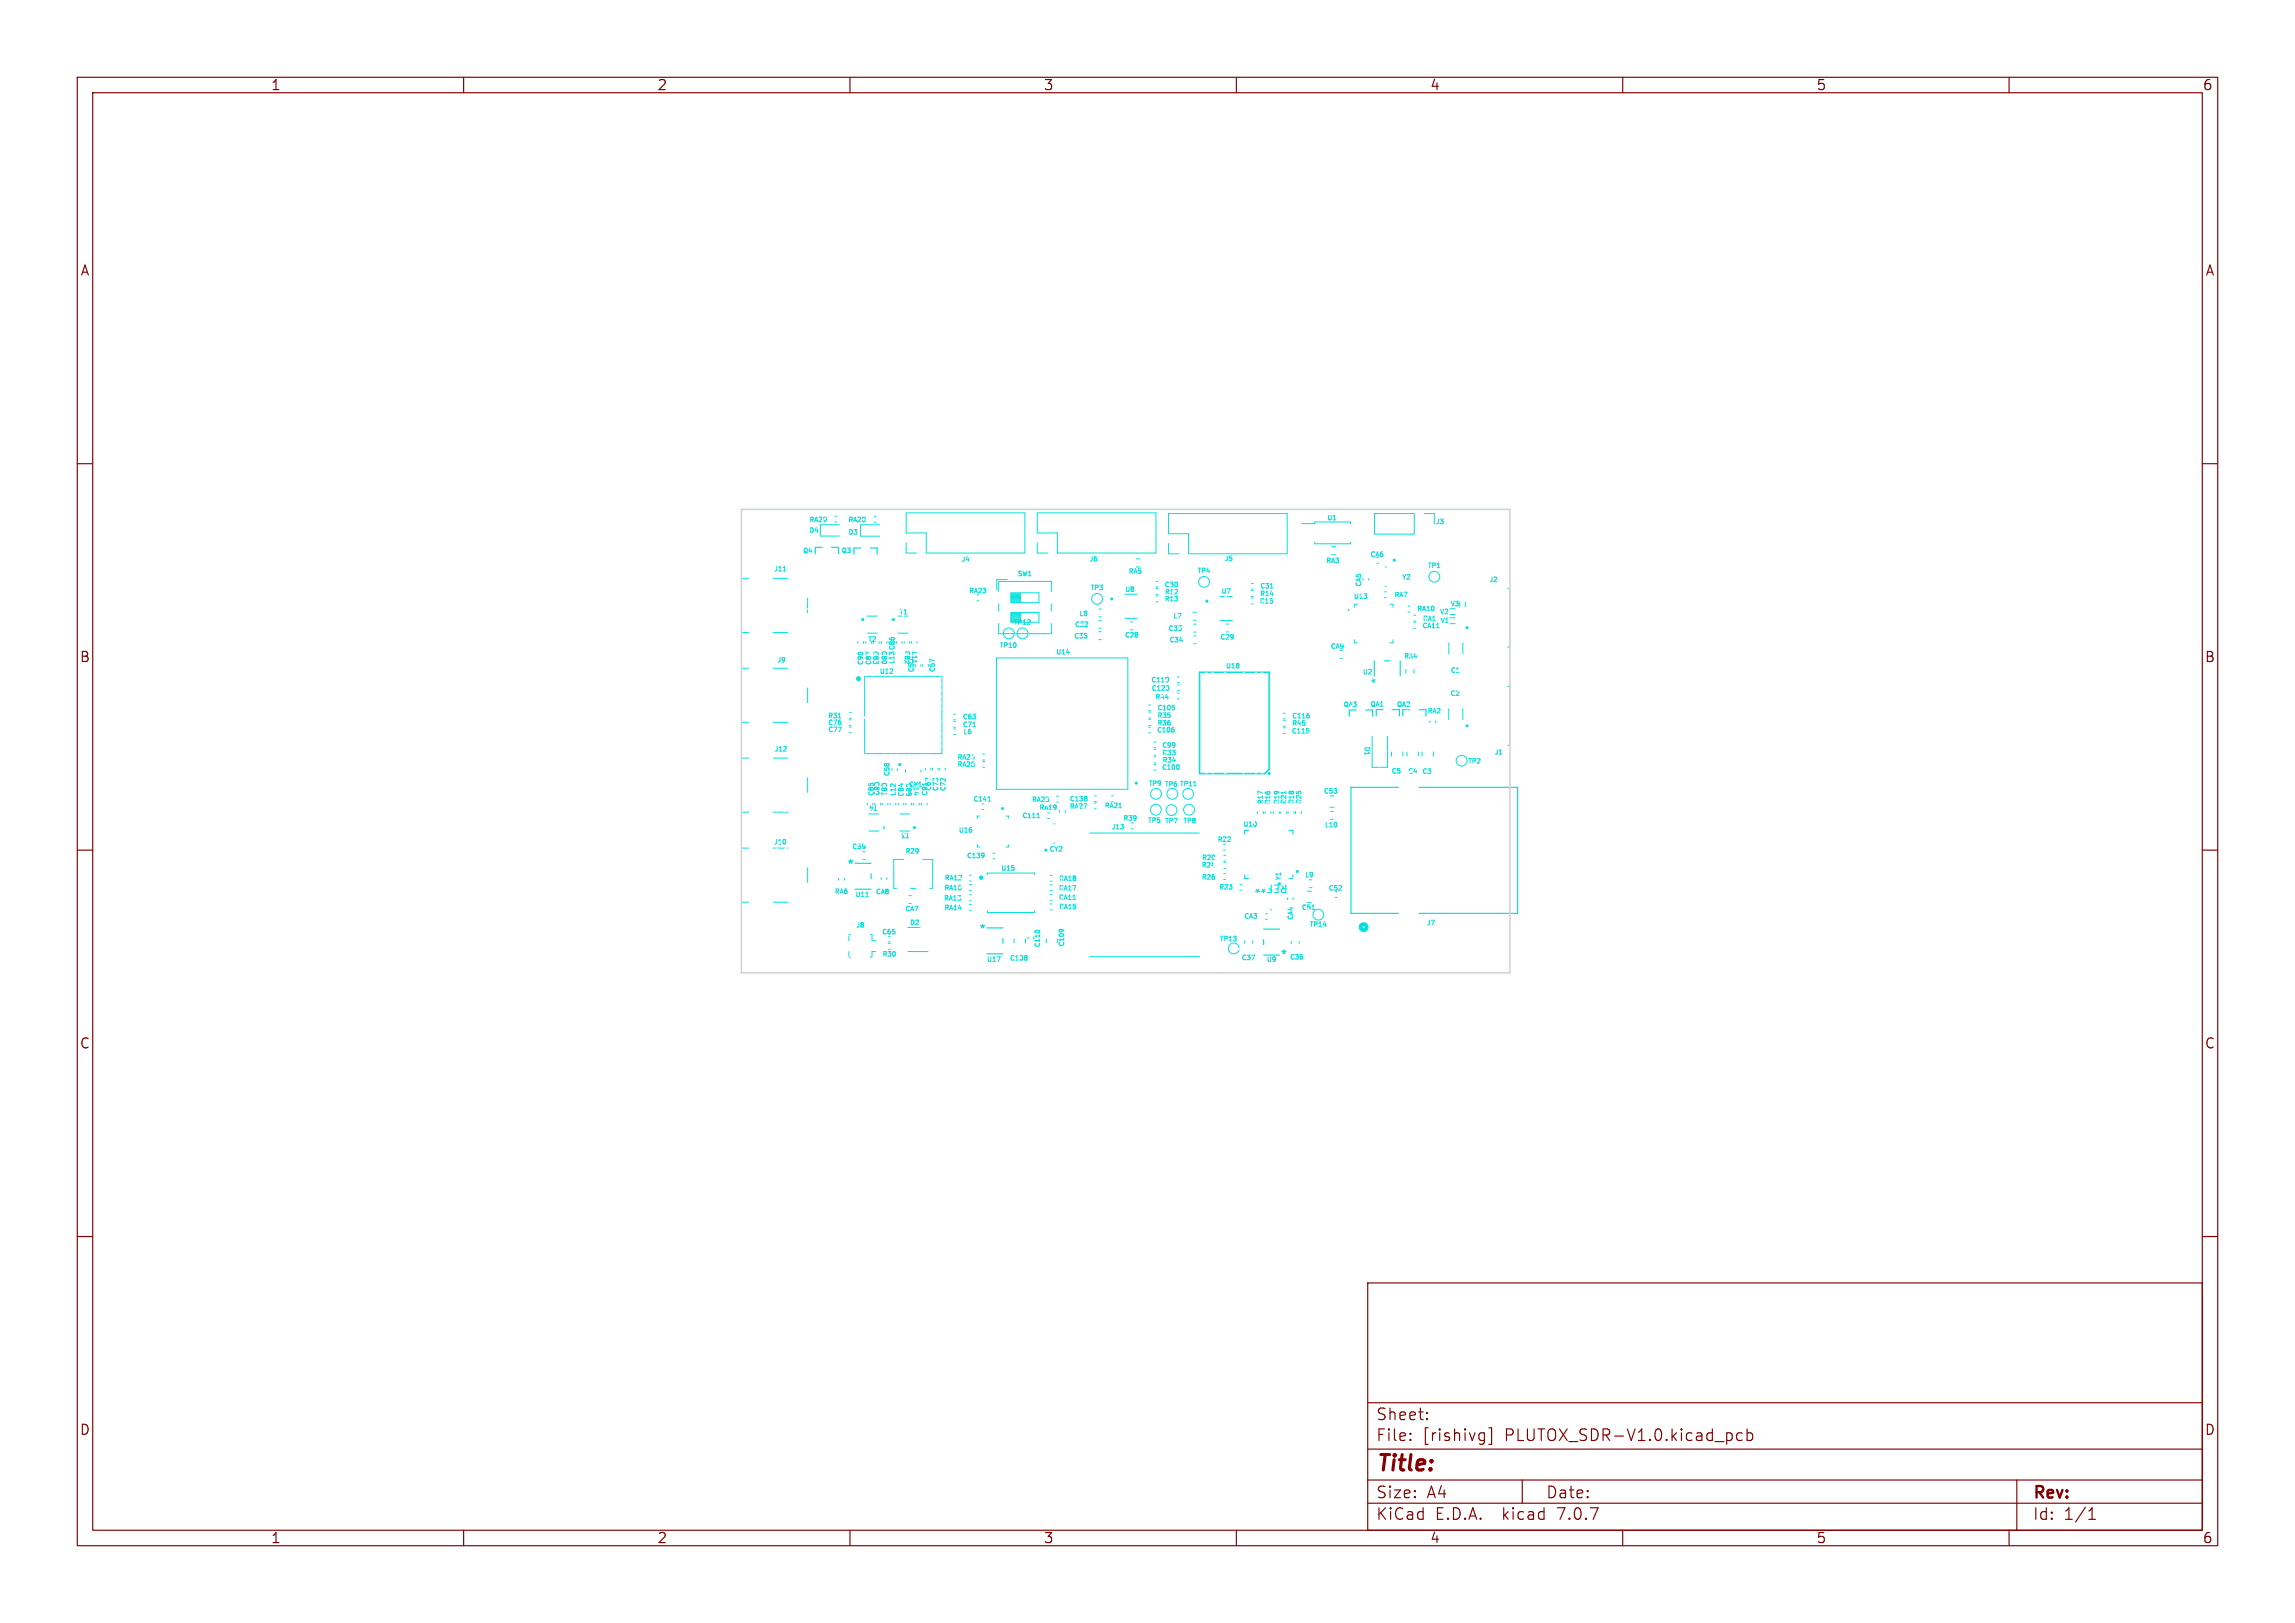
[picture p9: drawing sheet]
<svg xmlns="http://www.w3.org/2000/svg" width="297mm" height="210mm" viewBox="0 0 297 210" stroke-linecap="round" stroke-linejoin="round" font-family="sans-serif">
<defs><g id="words">
<text font-size="2.8" fill="#840000" x="178" y="190.9">Title:</text>
<g font-size="2.1" fill="#840000">
<text x="178" y="184">Sheet:</text>
<text x="178" y="186.7">File:</text>
<text x="184.1" y="186.7">[rishivg]</text>
<text x="194.8" y="186.7">PLUTOX_SDR-V1.0.kicad_pcb</text>
<text x="178" y="196.9">KiCad</text>
<text x="178" y="194.1">Size:</text>
<text x="184.7" y="194.1">A4</text>
<text x="185.7" y="196.9">E.D.A.</text>
<text x="194.6" y="196.9">kicad</text>
<text x="200" y="194.1">Date:</text>
<text x="201.8" y="196.9">7.0.7</text>
<text x="263" y="194.3">Rev:</text>
<text x="263" y="196.9">Id:</text>
<text x="267.1" y="196.9">1/1</text>
</g>
<g font-size="1.8" fill="#840000">
<text x="35" y="11.9">1</text>
<text x="85" y="11.9">2</text>
<text x="135" y="11.9">3</text>
<text x="185" y="11.9">4</text>
<text x="235" y="11.9">5</text>
<text x="285" y="11.9">6</text>
<text x="10.3" y="35.9">A</text>
<text x="285.4" y="35.9">A</text>
<text x="10.3" y="85.9">B</text>
<text x="285.3" y="85.9">B</text>
<text x="10.3" y="135.9">C</text>
<text x="285.3" y="135.9">C</text>
<text x="10.3" y="185.9">D</text>
<text x="285.3" y="185.9">D</text>
<text x="35" y="199.9">1</text>
<text x="85" y="199.9">2</text>
<text x="135" y="199.9">3</text>
<text x="185" y="199.9">4</text>
<text x="235" y="199.9">5</text>
<text x="285" y="199.9">6</text>
</g>
<g font-size="1.4" fill="#00e2dd">
<text x="178.8" y="88.6" transform="rotate(-90 178.8 88.6)">*</text>
<text x="109.6" y="112.5">*</text>
<text x="126.7" y="120.9">*</text>
<text x="165.7" y="124.2">*</text>
</g>
<text font-size="1.4" fill="#fff" x="166.7" y="114.4" transform="rotate(-180 166.7 114.4)">REF**</text>
<g font-size=".8" fill="#00e2dd">
<text x="103.9" y="71.7">Q4</text>
<text x="104.7" y="69.1">D4</text>
<text x="108.9" y="71.7">Q3</text>
<text x="109.7" y="69.3">D3</text>
<text x="171.7" y="67.4">U1</text>
<text x="185.8" y="68">J3</text>
<text x="100.1" y="74.1">J11</text>
<text x="124.4" y="72.8">J4</text>
<text x="125.3" y="76.9">RA23</text>
<text x="131.6" y="74.7">SW1</text>
<text x="140.9" y="72.8">J6</text>
<text x="141.1" y="76.5">TP3</text>
<text x="145.5" y="76.7">U8</text>
<text x="146" y="74.4">RA5</text>
<text x="154.9" y="74.3">TP4</text>
<text x="158" y="77">U7</text>
<text x="158.4" y="72.7">J5</text>
<text x="163" y="77.3">R14</text>
<text x="163" y="76.3">C31</text>
<text x="171.6" y="73">RA3</text>
<text x="176.3" y="76" transform="rotate(-90 176.3 76)">CA5</text>
<text x="177.3" y="72.2">CA6</text>
<text x="180.4" y="77.4">RA7</text>
<text x="181.4" y="75.1">Y2</text>
<text x="184.7" y="73.6">TP1</text>
<text x="192.7" y="75.4">J2</text>
<text x="112.3" y="83.2">T2</text>
<text x="129.3" y="84">TP10</text>
<text x="131.1" y="81">TP12</text>
<text x="145.5" y="82.6">C28</text>
<text x="151.3" y="83.2">C34</text>
<text x="151.8" y="80.1">L7</text>
<text x="157.9" y="82.9">C29</text>
<text x="183.3" y="79.2">RA10</text>
<text x="187.7" y="78.6">V3</text>
<text x="100.5" y="85.8">J9</text>
<text x="111.8" y="86.1" transform="rotate(-90 111.8 86.1)">C90</text>
<text x="113.8" y="87.3">U12</text>
<text x="115.9" y="86" transform="rotate(-90 115.9 86)">L13 C86</text>
<text x="118.4" y="87.1" transform="rotate(-90 118.4 87.1)">C55</text>
<text x="136.6" y="84.8">U14</text>
<text x="158.6" y="86.6">U18</text>
<text x="172.2" y="84.1">CA9</text>
<text x="176.3" y="87.4">U2</text>
<text x="107.1" y="93.1">R31</text>
<text x="107.1" y="93.9">C76</text>
<text x="107.1" y="94.9">C77</text>
<text x="149.7" y="94">R36</text>
<text x="149.7" y="93">R35</text>
<text x="167.2" y="94">R45</text>
<text x="177.3" y="91.6">QA1</text>
<text x="184.7" y="92.4">RA2</text>
<text x="187.6" y="90.2">C2</text>
<text x="100.2" y="97.4">J12</text>
<text x="115.2" y="100.5" transform="rotate(-90 115.2 100.5)">C58</text>
<text x="118.1" y="101.2" transform="rotate(90 118.1 101.2)">L14</text>
<text x="150.3" y="96.9">C99</text>
<text x="150.4" y="98.8">R34</text>
<text x="176.5" y="96.5" transform="rotate(90 176.5 96.5)">D1</text>
<text x="180" y="100.2">C5</text>
<text x="184" y="100.3">C3</text>
<text x="189.9" y="98.9">TP2</text>
<text x="193.4" y="97.8">J1</text>
<text x="113.2" y="103.1" transform="rotate(-90 113.2 103.1)">C85</text>
<text x="113.6" y="104.1" transform="rotate(-180 113.6 104.1)">T4</text>
<text x="116" y="103" transform="rotate(-90 116 103)">L12</text>
<text x="122.5" y="102.4" transform="rotate(-90 122.5 102.4)">C72</text>
<text x="124" y="107.9">U16</text>
<text x="145.3" y="106.3">R39</text>
<text x="148.5" y="106.6">TP5</text>
<text x="150.7" y="106.7">TP7</text>
<text x="153.1" y="106.6">TP8</text>
<text x="163.6" y="104.1" transform="rotate(-90 163.6 104.1)">R17</text>
<text x="171.3" y="102.8">C53</text>
<text x="171.4" y="107.2">L10</text>
<text x="117.1" y="110.6">R29</text>
<text x="125.1" y="111.2">C139</text>
<text x="129.5" y="112.8">U15</text>
<text x="135.8" y="110.3">CY2</text>
<text x="155.5" y="113.9">R26</text>
<text x="165.9" y="114" transform="rotate(-90 165.9 114)">Y1</text>
<text x="168.8" y="113.7">L9</text>
<text x="108" y="115.8">RA6</text>
<text x="110.6" y="116.2">U11</text>
<text x="113.3" y="115.8">CA8</text>
<text x="117.1" y="118">CA7</text>
<text x="117.7" y="119.8">D2</text>
<text x="122.2" y="117.9">RA14</text>
<text x="157.7" y="115.2">R23</text>
<text x="161" y="119">CA3</text>
<text x="171.9" y="115.4">C52</text>
<text x="184.6" y="119.9">J7</text>
<text x="110.7" y="120.1">J8</text>
<text x="114.1" y="121">C65</text>
<text x="114.1" y="123.9">R30</text>
<text x="127.7" y="124.6">U17</text>
<text x="137.8" y="122.5" transform="rotate(-90 137.8 122.5)">C109</text>
<text x="157.8" y="121.9">TP13</text>
<text x="160.6" y="124.4">C37</text>
<text x="163.9" y="124.6">U9</text>
<text x="166.9" y="124.3">C36</text>
<text x="169.4" y="120.1">TP14</text>
</g>
<g font-size=".8" fill="#fff">
<text x="104.7" y="67.7">RA29</text>
<text x="109.7" y="67.7">RA28</text>
<text x="150.7" y="76.1">C30</text>
<text x="150.7" y="77.9">R13</text>
<text x="150.7" y="77">R12</text>
<text x="175.1" y="77.6">U13</text>
<text x="116.3" y="79.6">T1</text>
<text x="139" y="82.7">C35</text>
<text x="139.1" y="81.3">C32</text>
<text x="139.6" y="79.8">L8</text>
<text x="151.2" y="81.8">C33</text>
<text x="163" y="78.2">R15</text>
<text x="184" y="81.4">CA11</text>
<text x="184.1" y="80.5">RA1</text>
<text x="186.3" y="79.6">V2</text>
<text x="186.4" y="80.7">V1</text>
<text x="112.9" y="86.1" transform="rotate(-90 112.9 86.1)">C87</text>
<text x="112.9" y="84.2" transform="rotate(90 112.9 84.2)">C83</text>
<text x="114" y="84.1" transform="rotate(90 114 84.1)">C80</text>
<text x="117" y="84.1" transform="rotate(90 117 84.1)">C82</text>
<text x="117.9" y="84.2" transform="rotate(90 117.9 84.2)">L11</text>
<text x="121.1" y="87" transform="rotate(-90 121.1 87)">C57</text>
<text x="148.9" y="88.4">C119</text>
<text x="149" y="89.5">C120</text>
<text x="181.6" y="85.3">RA4</text>
<text x="187.7" y="87.2">C1</text>
<text x="124.5" y="93.2">C63</text>
<text x="124.5" y="94.2">C71</text>
<text x="124.6" y="95.1">L6</text>
<text x="149.5" y="90.6">R44</text>
<text x="149.7" y="94.9">C106</text>
<text x="149.7" y="92">C105</text>
<text x="167.1" y="95">C115</text>
<text x="167.2" y="93.1">C116</text>
<text x="173.8" y="91.6">QA3</text>
<text x="180.7" y="91.6">QA2</text>
<text x="113" y="101.1" transform="rotate(90 113 101.1)">C89</text>
<text x="114" y="101.2" transform="rotate(90 114 101.2)">C81</text>
<text x="117.1" y="101.2" transform="rotate(90 117.1 101.2)">C88</text>
<text x="117.6" y="102">CY1</text>
<text x="123.9" y="98.4">RA24</text>
<text x="123.9" y="99.4">RA26</text>
<text x="148.6" y="101.8">TP9 TP6 TP11</text>
<text x="150.3" y="99.7">C100</text>
<text x="150.4" y="97.8">R33</text>
<text x="182.2" y="100.2">C4</text>
<text x="117.1" y="103.1" transform="rotate(-90 117.1 103.1)">C84</text>
<text x="117.8" y="107.6" transform="rotate(-180 117.8 107.6)">T3</text>
<text x="120.1" y="103" transform="rotate(-90 120.1 103)">C91</text>
<text x="120.6" y="102.4" transform="rotate(-90 120.6 102.4)">C67</text>
<text x="121.5" y="102.4" transform="rotate(-90 121.5 102.4)">C73</text>
<text x="125.9" y="103.8">C141</text>
<text x="132.3" y="106">C111</text>
<text x="133.5" y="103.9">RA25</text>
<text x="134.5" y="104.9">RA19</text>
<text x="138.4" y="104.8">RA27</text>
<text x="138.4" y="103.8">C138</text>
<text x="142.9" y="104.7">RA21</text>
<text x="143.8" y="107.5">J13</text>
<text x="160.8" y="107.1">U10</text>
<text x="164.5" y="104.1" transform="rotate(-90 164.5 104.1)">R16</text>
<text x="165.7" y="104.1" transform="rotate(-90 165.7 104.1)">R19</text>
<text x="166.6" y="104.1" transform="rotate(-90 166.6 104.1)">R21</text>
<text x="167.6" y="104.1" transform="rotate(-90 167.6 104.1)">R18</text>
<text x="168.5" y="104.1" transform="rotate(-90 168.5 104.1)">R25</text>
<text x="100.1" y="109.4">J10</text>
<text x="110.2" y="110">C59</text>
<text x="155.5" y="112.4">R24</text>
<text x="155.5" y="111.4">R20</text>
<text x="157.5" y="109.1">R22</text>
<text x="122.1" y="116.7">RA13</text>
<text x="122.1" y="115.3">RA16</text>
<text x="122.2" y="114">RA12</text>
<text x="137" y="116.6">RA11</text>
<text x="137" y="115.4">RA17</text>
<text x="137" y="114.1">RA18</text>
<text x="137" y="117.8">RA15</text>
<text x="167.5" y="119.1" transform="rotate(-90 167.5 119.1)">CA4</text>
<text x="168.4" y="117.9">C51</text>
<text x="130.6" y="124.4">C108</text>
<text x="134.7" y="122.7" transform="rotate(-90 134.7 122.7)">C110</text>
</g>
</g></defs>
<g fill="none" stroke="#840000" stroke-width=".15">
<path d="M10 10h277v190h-277zM12 12h273v186h-273zM60 10v2M110 10v2M160 10v2M210 10v2M260 10v2M10 60h2M285 60h2M10 110h2M285 110h2M10 160h2"/>
<path d="M285 160h2M177 166h108v32h-108zM60 198v2M110 198v2M160 198v2M177 194.5h108M177 191.5h108M177 187.5h108M177 181.5h108M182.5 186.3h.1l-.1 .1M182.5 186.3v.1M182.5 185.5v.1"/>
<path d="M182.5 185.5h.1l-.1 .1M184.7 183.6v.1M184.7 183.6h-.1l.1 .1M184.7 182.8v.1M184.7 182.8h-.1l.1 .1M191.7 185.4l.4 .1M192.1 185.4v1.2l-.3 .3M192.1 186.3l-.4 .1M192.7 184.8h.3v2.1h-.3M197 191.5v3M210 198v2M225.5 185.5l-.5-.1-.3 .3v.4l.2 .2 .1 .1 .5-.1"/>
<path d="M226.1 185.5l.4-.1 .3 .3v.4l-.1 .2-.2 .1-.4-.1M226.1 184.9v1.5M260 198v2M261 191.5v6.5M270.3 196.6h.9M270.3 195.5l.4-.4v1.5"/>
</g>
<g fill="none" stroke="#00e2dd" stroke-width=".13">
<path d="M95.9 74.8h1M98.6 68.9v.6M98.6 69.2h.3M98.9 68.9v.6M99.2 69.5h.3M99.2 69.1l.1-.2v.6M100.1 74.8h1.9M101.4 73.9h.3M104.5 77.4v1.9M108 66.8h.3M108 67.5h.3M108.6 67.9h-2.4v1.5h2.4"/>
<path d="M112.3 79.7h1.2M113.1 66.8h.2M113.1 67.6h.2M113.8 67.9h-2.4v1.5h2.4M116.2 79.7h1.3M117.3 70.2v1.4h1.3M117.3 66.4h15.3v5.2h-12.7v-2.6h-2.6zM126.4 77.7h.3M129.2 76.5v-1.3h6.9v1.3M129.2 78.1v1M130.4 75h-1.4v1.4M130.8 77.2h1.2"/>
<path d="M130.8 79.7h1.2M130.8 77.3h1.2M130.8 79.2h3.7v1.3h-3.7zM130.8 76.7h3.7v1.3h-3.7zM130.8 76.8h1.2M130.8 76.9h1.2M130.8 77.1h1.2M130.8 77.4h1.2M130.8 77.5h1.2M130.8 77.7h1.2M130.8 77.8h1.2M130.8 77.9h1.2"/>
<path d="M130.8 79.4h1.2M130.8 79.5h1.2M130.8 79.6h1.2M130.8 79.8h1.2M130.8 80h1.2M132 76.7v1.3M132 79.2v1.3M134.2 66.4h15.4v5.2h-12.8v-2.6h-2.6zM134.2 70.2v1.4h1.4M136.1 78.1v1M142.2 79.8h.3M142.2 78.8h.3"/>
<path d="M145.6 76.9h1.6M147 72.3h.5M147 73.4h.5M149.6 76.9h.3M149.6 76h.3M149.6 75.2h.3M149.6 76.1h.3M149.6 77.1h.3M149.6 77.9h.3M151.2 66.5h15.4v5.2h-12.8v-2.6h-2.6zM151.2 70.3v1.4h1.3M154.4 79.2h.4"/>
<path d="M157.9 77.2h1.6M161.9 76.2h.3M161.9 75.5h.3M162 77.2h.2M162 76.4h.2M162 77.4h.2M162 78.1h.2M164.4 76.1h.3M168.5 67.8h1.6v-.3h4.7v.3M170.1 70.1v.3h4.7v-.3M172.3 71.8h.5M172.3 70.7h.5"/>
<path d="M175.7 78.2h-.4v.4M177.1 74.8v.3M177.9 66.5h5.1v2.6h-5.1zM178.2 72.9h.2M179.2 76.6h.2M179.2 77.3h.2M179.2 73.4h.2M179.2 75.9h.2M179.9 78.2h.4v.4M182.2 78.4h.3M182.2 79.2h.3M183 79.6h.2"/>
<path d="M184.3 66.5h1.3v1.3M187.7 79.9h.6M187.7 79.5h.6M189.7 77.9v.6M191.7 68.9v.6M191.7 69.1h.3M192 68.9v.6M192.2 68.9h.4l-.2 .2h.2v.3h-.4M195.1 76.1h.3v7.6h-.3M95.9 81.8h1M95.9 86.5h1M95.9 93.5h1"/>
<path d="M96 98.1h.9M100.1 81.8h1.9M100.1 86.5h1.9M100.1 93.5h1.9M100.1 98.1h1.9M104.5 89v1.9M108.5 92.9h.3M109.9 94.1h.3M109.9 93.9h.3M109.9 93.1h.3M109.9 94.8h.3M109.9 92.2h.3"/>
<path d="M109.9 92.9h.3M111 83v.3M111.7 83v.3M111.9 87.5h10v10h-10zM112.3 81.9h1.2M113.8 83v.3M114.1 83v.3M114.8 83v.3M116.2 99.5v.2M116.2 81.9h1.3M116.7 83v.3M117 83v.3"/>
<path d="M117.2 99.6v.3M117.7 83v.3M118 83v.2M118.7 83v.2M119.2 86v.2M119.2 99.6v.3M119.4 86v.2M119.7 99.4v.2M120.1 86v.2M120.5 99.4v.2M120.7 99.4v.2M121.4 99.4v.2"/>
<path d="M121.6 99.4v.2M122.3 99.4v.2M123.4 93.4h.3M123.4 94.1h.3M123.4 93.1h.3M123.4 92.4h.3M123.5 95h.2M123.5 94.3h.2M125.9 94h.4M127.2 97.6h.2M127.2 98.3h.2M127.2 99.3h.2"/>
<path d="M127.2 98.5h.2M129 85.1h17v17h-17zM129.2 80.7v1.3h6.9v-1.3M130.8 80.1h1.2M130.8 80.2h1.2M130.8 80.3h1.2M130.8 80.4h1.2M142.2 80.3h.3M142.2 81.3h.3M142.2 81.7h.3M142.2 82.8h.3M145.6 80h1.6"/>
<path d="M146.3 81.5h.3M146.3 80.5h.3M148.6 94.1h.3M148.6 94.8h.3M148.6 91.9h.3M148.6 91.2h.3M148.7 93.1h.2M148.7 93.9h.2M148.7 92.9h.2M148.7 92.1h.2M149.3 96.7h.3M149.3 96h.3"/>
<path d="M149.3 98.9h.3M149.3 99.6h.3M149.4 98h.2M149.4 98.7h.2M149.4 97.7h.2M149.4 97h.2M151.2 87.7v.3l-.1 .2M151.2 88.8v.5M151.2 87.9v.1M151.7 91.3h.3M151.9 94.4v.3M152 91.5v.3"/>
<path d="M152.4 89.7h.2M152.4 90.4h.2M152.4 87.6h.2M152.4 88.3h.2M152.4 89.3h.2M152.4 88.6h.2M152.5 99v.5M154.4 80.3h.4M154.5 82.3h.3M154.5 83.3h.3M154.5 80.8h.3M154.5 81.8h.3"/>
<path d="M157.9 80.3h1.6M158.7 81.8h.3M158.7 80.7h.3M166.1 92.3h.2M166.1 93h.2M166.1 94.9h.2M166.1 94.2h.2M166.1 93.2h.2M166.1 94h.2M169.1 94.3h.3M169.3 94.5v.3M169.4 92.6v.3"/>
<path d="M173.4 85.2h.3M175.3 82.8v.4h.4M177.6 95.3v4h2v-4M180.1 97.3v.5M180.3 82.8v.4h-.4M181.5 97.3v.5M181.9 86.6v.5M182.1 97.3v.5M182.9 81.3h.3M182.9 80.6h.3M183 80.4h.2M183 86.6v.5"/>
<path d="M183.5 97.3v.5M184 97.3v.5M185 93.3v.2M185.5 97.3v.5M185.8 93.3v.2M185.9 81.2h.4M187.5 91.7v1.4M187.5 83.2v1.4M187.7 80.7h.6M189.3 91.7v1.4M189.3 83.2v1.4M195.1 88.8h.3v7.6h-.3"/>
<path d="M96 105.1h.9M96 109.7h.9M96 116.7h.9M100.1 105.1h1.9M100.1 109.7h1.9M100.1 116.7h1.9M104.5 100.6v1.9M104.5 112.3v1.9M108.5 113.7v.2M109.3 113.7v.2M111.7 111.2h.3M112.1 116h.3"/>
<path d="M112.2 103.9v.3M112.4 107.5h1.3M112.4 105.3h1.3M113.9 103.9v.3M114 113.6v.2M114.1 102.5v.4M114.2 103.9v.3M114.8 113.6v.2M114.9 103.9v.3M115.2 104v.2M115.9 104v.2M116.2 103.9v.3"/>
<path d="M116.4 107.5h1.3M116.4 105.3h1.3M116.9 111.2h-1.2v3.7h.3M117 103.9v.3M117.2 103.9v.3M117.6 115.9h.3M117.6 116.9h.3M117.8 114.9h.7M117.9 103.9v.3M118.2 104v.2M119 104v.2M119.3 103.9v.3"/>
<path d="M119.4 111.2h1.3v3.7h-.4M120 103.9v.3M125.5 114h.2M125.5 113.2h.2M125.5 117h.2M125.5 117.8h.2M125.5 116.5h.2M125.5 115.8h.2M125.5 114.5h.2M125.5 115.2h.2M126.5 109.3v.3h.3M126.8 105.6h-.3v.3"/>
<path d="M127.1 104.7h.2M127.3 110.4l.1 .3-.1 .2M127.4 110.6l-.1 .1M127.8 113.2v-.2h6.1v.2M127.8 117.9v.2h6.1v-.2M127.8 103.7h.4M128.5 111.1h.3M128.5 110.4h.3M130.2 105.6h.3v.3M130.5 109.3v.3h-.3M134.2 105.8h.3M135.6 105.9h.2"/>
<path d="M135.9 115.2h.2M135.9 114.5h.2M135.9 113.3h.2M135.9 114h.2M135.9 117.7h.2M135.9 117h.2M135.9 115.7h.2M135.9 116.5h.2M136.4 109.1h.1M136.4 106.6h.1M136.7 103.8h.3M136.7 103h.3"/>
<path d="M137.1 104.9v.2M137.9 104.9v.2M138.8 116.4h.4M140.6 103.1v.2M140.6 103.3v.3M141 107.8h14.2M141.6 104.7h.3M141.6 103.9h.3M141.6 103h.3M141.6 103.7h.3M143.9 103h.2M143.9 103.7h.2"/>
<path d="M144.8 104.5h.3M146.4 107.2h.3M154.5 101.7h.3M158.3 110h.3M158.4 113h.2M158.4 113.8h.2M158.4 111.6h.2M158.4 112.4h.2M158.4 110.7h.2M158.4 111.4h.2M160.5 114.4h.2M160.5 115.2h.2"/>
<path d="M162.7 105v.3M163.5 105v.3M163.7 105v.3M163.8 118.2h.2M163.8 118.9h.2M164.4 117.7h.2M164.5 105v.3M164.8 105v.3M165.6 105v.3M165.7 105v.3M166.4 102.4v.3M166.5 105v.3"/>
<path d="M166.6 116.2v.2M166.7 105v.3M167.4 116.2v.2M167.5 105v.3M167.6 105v.3M168.4 105v.3M169.2 116.8h.5M169.2 115.3h.5M169.4 114.9h.4M169.8 117.7h.3M172.1 104.5h.5M172.2 105h.3"/>
<path d="M172.2 106h.3M172.8 116.1h.2M98.7 122.4v.6M98.7 122.7h.4M99.1 122.4v.6M99.3 122.5l.2-.1 .2 .2-.4 .4h.4M109.9 123.1v.8h.2M110.1 120.9h-.2v.8M112.7 120.9h.2v.8h.5M113.4 123.1h-.5v.6l-.2 .2M115 122.1h.2M115 122.8h.2"/>
<path d="M115 121.9h.2M117.5 123.1h2.6M117.5 120h1.6M131.2 121.5v.5M132.7 121.5v.5M132.9 123.7v.2M132.9 123.9v.3M133.1 121.2v.3M133.8 121.2v.3M134 120.4h.5M135.4 121.5v.5M136.9 121.5v.5"/>
<path d="M137.1 120.3l.3-.1 .2 .1M137.3 120.2l.1 .1M141 123.8h14.2M161.1 121.8v.3M162.1 121.8v.3M167.1 121.8v.3M168.1 121.8v.3M191.8 122.5v.6M191.8 122.8h.3M192.1 122.5v.6M192.5 122.5l-.1 .4h.3M192.7 122.7v.4"/>
<circle cx="142" cy="77.5" r=".7"/>
<circle cx="155.8" cy="75.3" r=".7"/>
<circle cx="174.5" cy="78.9" r=".05"/>
<circle cx="185.6" cy="74.6" r=".7"/>
<circle cx="130.6" cy="82" r=".7"/>
<circle cx="132.3" cy="82" r=".7"/>
<circle cx="189.2" cy="98.4" r=".7"/>
<circle cx="149.6" cy="104.8" r=".7"/>
<circle cx="149.6" cy="102.7" r=".7"/>
<circle cx="151.6" cy="104.8" r=".7"/>
<circle cx="151.7" cy="102.7" r=".7"/>
<circle cx="153.8" cy="102.7" r=".7"/>
<circle cx="153.9" cy="104.8" r=".7"/>
<circle cx="170.6" cy="118.3" r=".7"/>
<circle cx="159.7" cy="122.7" r=".7"/>
</g>
<g fill="none" stroke="#00e2dd" stroke-width=".15">
<path d="M106.4 70.8h-.9v.8M107.6 70.8h.9v.8M111.4 70.9h-.9v.8M112.6 70.9h.9v.8M174.6 91.9v.8M176.7 91.9h.9v.8M177.9 85.5v2M178.1 91.8v.8M179.2 85.5h.7M180.2 91.8h.9v.8M181.2 85.5v2M181.5 91.8v.8"/>
<path d="M183.7 91.8h.8M110.7 115.1h2M110.7 111.7h2M112.7 113.1v.6M161.1 113.2v.5h.5M161.6 107.4h-.5v.5M166.8 107.4h.5v.5M167.3 113.2v.5h-.5M181 101.9h-6.2v16.3h6.2M183.7 101.9h12.7v16.3h-12.7M127.7 123.4h2.1M127.7 120.1h2.1"/>
<path d="M129.8 121.4v.7M163.5 120.2h2.1M163.5 123.6h2.1M163.5 121.6v.6"/>
</g>
<g fill="none" stroke="#00e2dd" stroke-width=".2">
<path d="M155.2 87h9v12.5l-.5 .6h-8.5z"/>
<circle cx="143.9" cy="77.5" r=".1"/>
<circle cx="156.2" cy="77.8" r=".1"/>
<circle cx="180.4" cy="72.5" r=".1"/>
<circle cx="111.7" cy="80.2" r=".1"/>
<circle cx="115.6" cy="80.2" r=".1"/>
<circle cx="116.4" cy="98.9" r=".1"/>
<circle cx="189.9" cy="93.9" r=".1"/>
<circle cx="189.9" cy="81.2" r=".1"/>
<circle cx="114.3" cy="107.1" r=".1"/>
<circle cx="118.3" cy="107.1" r=".1"/>
<circle cx="129.7" cy="104.6" r=".1"/>
<circle cx="135.3" cy="110" r=".1"/>
<circle cx="147.1" cy="101.3" r=".1"/>
<circle cx="164.2" cy="100.1" r=".1"/>
<circle cx="167.9" cy="112.8" r=".1"/>
</g>
<circle cx="176.5" cy="120" r=".38" fill="none" stroke="#00e2dd" stroke-width=".51"/>
<g fill="#00e2dd" stroke="#00e2dd" stroke-width=".13">
<circle cx="111.1" cy="87.8" r=".25"/>
<circle cx="127" cy="113.6" r=".22"/>
</g>
<g fill="#fff" stroke="#fff" stroke-width=".13">
<circle cx="135.9" cy="94.4" r=".1"/>
<circle cx="140.7" cy="92.8" r=".1"/>
<circle cx="135.9" cy="96" r=".1"/>
<circle cx="135.1" cy="92.8" r=".1"/>
<circle cx="135.1" cy="96.8" r=".1"/>
<circle cx="136.7" cy="96.8" r=".1"/>
<circle cx="135.9" cy="90.4" r=".1"/>
<circle cx="140.7" cy="89.6" r=".1"/>
<circle cx="167" cy="90.2" r=".1"/>
<circle cx="138.3" cy="96" r=".1"/>
<circle cx="135.1" cy="89.6" r=".1"/>
<circle cx="135.1" cy="91.2" r=".1"/>
<circle cx="140.7" cy="91.2" r=".1"/>
<circle cx="139.9" cy="90.4" r=".1"/>
<circle cx="135.9" cy="92" r=".1"/>
<circle cx="140.7" cy="95.2" r=".1"/>
<circle cx="140.7" cy="96.8" r=".1"/>
<circle cx="152.5" cy="82.3" r=".1"/>
<circle cx="135.1" cy="95.2" r=".1"/>
<circle cx="172.5" cy="92" r=".1"/>
<circle cx="169.2" cy="122.8" r=".1"/>
<circle cx="161.4" cy="82.1" r=".1"/>
<circle cx="179.7" cy="100.4" r=".1"/>
<circle cx="167" cy="91.1" r=".1"/>
<circle cx="166.8" cy="78.1" r=".1"/>
<circle cx="126.4" cy="120.8" r=".1"/>
<circle cx="178.5" cy="99.5" r=".1"/>
<circle cx="180.6" cy="100.5" r=".1"/>
<circle cx="143.9" cy="76.6" r=".1"/>
<circle cx="181.7" cy="80.9" r=".1"/>
<circle cx="175.8" cy="98" r=".1"/>
<circle cx="178.8" cy="100.5" r=".1"/>
<circle cx="148.4" cy="82" r=".1"/>
<circle cx="168.5" cy="122.7" r=".1"/>
<circle cx="184.4" cy="74.6" r=".1"/>
<circle cx="181.6" cy="100.5" r=".1"/>
<circle cx="178.6" cy="86" r=".1"/>
<circle cx="126.4" cy="122.7" r=".1"/>
<circle cx="109.7" cy="110.7" r=".1"/>
<circle cx="174.5" cy="71.3" r=".1"/>
<circle cx="179.6" cy="99.5" r=".1"/>
<circle cx="169.1" cy="72.4" r=".1"/>
<circle cx="182.2" cy="92" r=".1"/>
<circle cx="177" cy="84" r=".1"/>
<circle cx="163" cy="106.6" r=".1"/>
<circle cx="131.9" cy="86.4" r=".1"/>
<circle cx="140.7" cy="99.2" r=".1"/>
<circle cx="187.2" cy="97.6" r=".1"/>
<circle cx="138.3" cy="95.2" r=".1"/>
<circle cx="132.7" cy="100.8" r=".1"/>
<circle cx="133.5" cy="89.6" r=".1"/>
<circle cx="136.7" cy="88" r=".1"/>
<circle cx="139.1" cy="89.6" r=".1"/>
<circle cx="139.9" cy="96" r=".1"/>
<circle cx="133.9" cy="107.7" r=".1"/>
<circle cx="131.1" cy="97.6" r=".1"/>
<circle cx="175.3" cy="77.9" r=".1"/>
<circle cx="139.1" cy="92.8" r=".1"/>
<circle cx="139.9" cy="88.8" r=".1"/>
<circle cx="141.5" cy="100.8" r=".1"/>
<circle cx="131.1" cy="88.8" r=".1"/>
<circle cx="142.3" cy="105" r=".1"/>
<circle cx="133.9" cy="108.8" r=".1"/>
<circle cx="186.2" cy="99" r=".1"/>
<circle cx="129.5" cy="85.6" r=".1"/>
<circle cx="136.7" cy="91.2" r=".1"/>
<circle cx="125.1" cy="77.3" r=".1"/>
<circle cx="166" cy="106.5" r=".1"/>
<circle cx="134.3" cy="96" r=".1"/>
<circle cx="139.1" cy="91.2" r=".1"/>
<circle cx="131.9" cy="95.2" r=".1"/>
<circle cx="141.5" cy="94.4" r=".1"/>
<circle cx="140.7" cy="86.4" r=".1"/>
<circle cx="138.3" cy="90.4" r=".1"/>
<circle cx="174.7" cy="83.3" r=".1"/>
<circle cx="178.5" cy="84" r=".1"/>
<circle cx="145.3" cy="103.4" r=".1"/>
<circle cx="139.9" cy="94.4" r=".1"/>
<circle cx="141.5" cy="88.8" r=".1"/>
<circle cx="133.9" cy="106.7" r=".1"/>
<circle cx="136.7" cy="97.6" r=".1"/>
<circle cx="135.1" cy="101.6" r=".1"/>
<circle cx="139.9" cy="96.8" r=".1"/>
<circle cx="133.6" cy="112.5" r=".1"/>
<circle cx="186.2" cy="97.6" r=".1"/>
<circle cx="133.5" cy="98.4" r=".1"/>
<circle cx="138.3" cy="94.4" r=".1"/>
<circle cx="132.7" cy="92" r=".1"/>
<circle cx="187.2" cy="99" r=".1"/>
<circle cx="138.3" cy="85.6" r=".1"/>
<circle cx="177.4" cy="77" r=".1"/>
<circle cx="134.3" cy="87.2" r=".1"/>
<circle cx="135.9" cy="99.2" r=".1"/>
<circle cx="138.3" cy="92.8" r=".1"/>
<circle cx="129.5" cy="94.4" r=".1"/>
<circle cx="130.3" cy="100" r=".1"/>
<circle cx="186.7" cy="98.2" r=".1"/>
<circle cx="136.7" cy="93.6" r=".1"/>
<circle cx="139.9" cy="97.6" r=".1"/>
<circle cx="141.5" cy="89.6" r=".1"/>
<circle cx="141.5" cy="91.2" r=".1"/>
<circle cx="138.3" cy="92" r=".1"/>
<circle cx="136.7" cy="95.2" r=".1"/>
<circle cx="130.3" cy="91.2" r=".1"/>
<circle cx="172.8" cy="76.1" r=".1"/>
<circle cx="143.1" cy="96" r=".1"/>
<circle cx="145.5" cy="88" r=".1"/>
<circle cx="143.9" cy="101.6" r=".1"/>
<circle cx="156.1" cy="89.5" r=".1"/>
<circle cx="163.3" cy="98.3" r=".1"/>
<circle cx="146.5" cy="100" r=".1"/>
<circle cx="144.7" cy="99.2" r=".1"/>
<circle cx="156.1" cy="97.5" r=".1"/>
<circle cx="156.1" cy="98.3" r=".1"/>
<circle cx="163.3" cy="99.9" r=".1"/>
<circle cx="143.9" cy="92.8" r=".1"/>
<circle cx="156.1" cy="96.7" r=".1"/>
<circle cx="146.5" cy="98.8" r=".1"/>
<circle cx="143.1" cy="87.2" r=".1"/>
<circle cx="142.3" cy="98.4" r=".1"/>
<circle cx="162.5" cy="91.9" r=".1"/>
<circle cx="153.8" cy="83.8" r=".1"/>
<circle cx="163.3" cy="89.5" r=".1"/>
<circle cx="156.9" cy="99.9" r=".1"/>
<circle cx="163.3" cy="87.9" r=".1"/>
<circle cx="156.1" cy="94.3" r=".1"/>
<circle cx="162.6" cy="75" r=".1"/>
<circle cx="145.5" cy="96.8" r=".1"/>
<circle cx="142.3" cy="89.6" r=".1"/>
<circle cx="166.8" cy="95.5" r=".1"/>
<circle cx="162.5" cy="97.5" r=".1"/>
<circle cx="156.1" cy="87.9" r=".1"/>
<circle cx="162.5" cy="99.1" r=".1"/>
<circle cx="158.5" cy="95.1" r=".1"/>
<circle cx="155.8" cy="76.3" r=".1"/>
<circle cx="153.7" cy="78.7" r=".1"/>
<circle cx="149.4" cy="95.6" r=".1"/>
<circle cx="156.9" cy="91.9" r=".1"/>
<circle cx="144.7" cy="90.4" r=".1"/>
<circle cx="163.3" cy="95.9" r=".1"/>
<circle cx="162.5" cy="94.3" r=".1"/>
<circle cx="159.8" cy="109.6" r=".1"/>
<circle cx="165.7" cy="83.2" r=".1"/>
<circle cx="165.4" cy="80.1" r=".1"/>
<circle cx="165.8" cy="79.2" r=".1"/>
<circle cx="151.5" cy="80.1" r=".1"/>
<circle cx="114.4" cy="81.7" r=".1"/>
<circle cx="119.6" cy="105.6" r=".1"/>
<circle cx="118.3" cy="81.5" r=".1"/>
<circle cx="115.4" cy="81.7" r=".1"/>
<circle cx="112.9" cy="90.1" r=".1"/>
<circle cx="113.7" cy="90.9" r=".1"/>
<circle cx="147.6" cy="83.1" r=".1"/>
<circle cx="119.3" cy="97.3" r=".1"/>
<circle cx="145.8" cy="84.4" r=".1"/>
<circle cx="114.5" cy="105.6" r=".1"/>
<circle cx="121.7" cy="91.7" r=".1"/>
<circle cx="115.6" cy="105.6" r=".1"/>
<circle cx="147.6" cy="84.4" r=".1"/>
<circle cx="120.1" cy="97.3" r=".1"/>
<circle cx="118.5" cy="88.5" r=".1"/>
<circle cx="113.7" cy="90.1" r=".1"/>
<circle cx="118.6" cy="105.6" r=".1"/>
<circle cx="119.3" cy="87.7" r=".1"/>
<circle cx="111.4" cy="81.8" r=".1"/>
<circle cx="114.5" cy="95.7" r=".1"/>
<circle cx="112.9" cy="93.3" r=".1"/>
<circle cx="120.9" cy="87.7" r=".1"/>
<circle cx="160.4" cy="84.7" r=".1"/>
<circle cx="122.6" cy="90.1" r=".1"/>
<circle cx="112.9" cy="91.7" r=".1"/>
<circle cx="120.1" cy="88.5" r=".1"/>
<circle cx="159.9" cy="85.4" r=".1"/>
<circle cx="119.3" cy="88.5" r=".1"/>
<circle cx="112.9" cy="90.9" r=".1"/>
<circle cx="159.4" cy="84.7" r=".1"/>
<circle cx="110.5" cy="97.2" r=".1"/>
<circle cx="113.7" cy="94.9" r=".1"/>
<circle cx="117.7" cy="87.7" r=".1"/>
<circle cx="166.4" cy="118.3" r=".1"/>
<circle cx="168" cy="110.8" r=".1"/>
<circle cx="161.7" cy="114.1" r=".1"/>
<circle cx="157" cy="109.6" r=".1"/>
<circle cx="165.4" cy="118.3" r=".1"/>
<circle cx="160.3" cy="122.8" r=".1"/>
<circle cx="112.1" cy="87.7" r=".1"/>
<circle cx="118.5" cy="97.3" r=".1"/>
<circle cx="112.9" cy="97.3" r=".1"/>
<circle cx="118.5" cy="87.7" r=".1"/>
<circle cx="116.6" cy="84.6" r=".1"/>
<circle cx="112.9" cy="87.7" r=".1"/>
<circle cx="171.3" cy="114.4" r=".1"/>
<circle cx="160.5" cy="109.6" r=".1"/>
<circle cx="168.3" cy="112.3" r=".1"/>
<circle cx="168.3" cy="109.3" r=".1"/>
<circle cx="172" cy="114.4" r=".1"/>
<circle cx="160.3" cy="113" r=".1"/>
<circle cx="163.3" cy="84.7" r=".1"/>
<circle cx="152.7" cy="105.5" r=".1"/>
<circle cx="139.1" cy="97.6" r=".1"/>
<circle cx="140.7" cy="96" r=".1"/>
<circle cx="147.9" cy="98.3" r=".1"/>
<circle cx="141.5" cy="90.4" r=".1"/>
<circle cx="147.3" cy="94.4" r=".1"/>
<circle cx="148" cy="90.5" r=".1"/>
<circle cx="140.7" cy="100" r=".1"/>
<circle cx="141.1" cy="102.6" r=".1"/>
<circle cx="120.5" cy="106.7" r=".1"/>
<circle cx="120.5" cy="107.2" r=".1"/>
<circle cx="188.9" cy="80" r=".1"/>
<circle cx="182.3" cy="81.8" r=".1"/>
<circle cx="182.3" cy="82.7" r=".1"/>
<circle cx="189.6" cy="79.3" r=".1"/>
<circle cx="154" cy="90" r=".1"/>
<circle cx="154" cy="87.9" r=".1"/>
<circle cx="165.6" cy="95.4" r=".1"/>
<circle cx="164.7" cy="92.7" r=".1"/>
<circle cx="154" cy="89" r=".1"/>
<circle cx="163.3" cy="94.3" r=".1"/>
<circle cx="156.9" cy="90.3" r=".1"/>
<circle cx="164.7" cy="93.6" r=".1"/>
<circle cx="190.1" cy="92.6" r=".1"/>
<circle cx="159.1" cy="114.3" r=".1"/>
<circle cx="141.5" cy="95.2" r=".1"/>
<circle cx="150.6" cy="105.6" r=".1"/>
<circle cx="111.3" cy="114.3" r=".1"/>
<circle cx="135.2" cy="73" r=".1"/>
<circle cx="139.9" cy="98.4" r=".1"/>
<circle cx="139.1" cy="99.2" r=".1"/>
<circle cx="130.3" cy="97.6" r=".1"/>
<circle cx="129.5" cy="99.2" r=".1"/>
<circle cx="130.3" cy="99.2" r=".1"/>
<circle cx="135.9" cy="100.8" r=".1"/>
<circle cx="135.9" cy="100" r=".1"/>
<circle cx="132.7" cy="99.2" r=".1"/>
<circle cx="178" cy="76.5" r=".1"/>
<circle cx="138.3" cy="100" r=".1"/>
<circle cx="142.3" cy="100.8" r=".1"/>
<circle cx="129.5" cy="92.8" r=".1"/>
<circle cx="130.3" cy="92" r=".1"/>
<circle cx="129.5" cy="92" r=".1"/>
<circle cx="176.2" cy="89.6" r=".1"/>
<circle cx="165" cy="98" r=".1"/>
<circle cx="141.5" cy="98.4" r=".1"/>
<circle cx="141.5" cy="100" r=".1"/>
<circle cx="126.8" cy="97.1" r=".1"/>
<circle cx="132.7" cy="97.6" r=".1"/>
<circle cx="132.7" cy="90.4" r=".1"/>
<circle cx="130.3" cy="88" r=".1"/>
<circle cx="133.5" cy="87.2" r=".1"/>
<circle cx="131.9" cy="88" r=".1"/>
<circle cx="132.3" cy="83" r=".1"/>
<circle cx="130.6" cy="83" r=".1"/>
<circle cx="131.9" cy="85.6" r=".1"/>
<circle cx="134.3" cy="100.8" r=".1"/>
<circle cx="147.2" cy="108.5" r=".1"/>
<circle cx="129.2" cy="111.7" r=".1"/>
<circle cx="131.4" cy="107.8" r=".1"/>
<circle cx="147.5" cy="121.4" r=".1"/>
<circle cx="133.4" cy="119.7" r=".1"/>
<circle cx="130.1" cy="120" r=".1"/>
<circle cx="132" cy="119.6" r=".1"/>
<circle cx="172.7" cy="92.9" r=".1"/>
<circle cx="179.3" cy="89.6" r=".1"/>
<circle cx="145.1" cy="108.8" r=".1"/>
<circle cx="111" cy="73.7" r=".1"/>
<circle cx="139.9" cy="100" r=".1"/>
<circle cx="136.4" cy="84.1" r=".1"/>
<circle cx="136.7" cy="89.6" r=".1"/>
<circle cx="106" cy="73.7" r=".1"/>
<circle cx="176.1" cy="90.4" r=".1"/>
<circle cx="167.9" cy="69.6" r=".1"/>
<circle cx="155.9" cy="112.8" r=".1"/>
<circle cx="111.9" cy="92.8" r=".1"/>
<circle cx="120.9" cy="88.5" r=".1"/>
<circle cx="113.7" cy="93.3" r=".1"/>
<circle cx="141.5" cy="97.6" r=".1"/>
<circle cx="155.1" cy="104.8" r=".1"/>
<circle cx="148.6" cy="103.5" r=".1"/>
<circle cx="141.5" cy="96.8" r=".1"/>
<circle cx="143.1" cy="100.8" r=".1"/>
<circle cx="162.5" cy="87.1" r=".1"/>
<circle cx="144.7" cy="92.8" r=".1"/>
<circle cx="158.5" cy="92.7" r=".1"/>
<circle cx="144.7" cy="92" r=".1"/>
<circle cx="158.5" cy="91.9" r=".1"/>
<circle cx="143.9" cy="105" r=".1"/>
<circle cx="126.9" cy="78.9" r=".1"/>
<circle cx="146.2" cy="108.7" r=".1"/>
<circle cx="143.9" cy="108.8" r=".1"/>
<circle cx="134.7" cy="116.2" r=".1"/>
<circle cx="139.4" cy="109.2" r=".1"/>
<circle cx="126.2" cy="112.8" r=".1"/>
<circle cx="117.7" cy="97.3" r=".1"/>
<circle cx="112.1" cy="97.3" r=".1"/>
<circle cx="114.5" cy="90.1" r=".1"/>
<circle cx="134.3" cy="86.4" r=".1"/>
<circle cx="134.3" cy="85.6" r=".1"/>
<circle cx="114.5" cy="90.9" r=".1"/>
<circle cx="134.3" cy="88" r=".1"/>
<circle cx="114.5" cy="94.1" r=".1"/>
<circle cx="129.5" cy="100.8" r=".1"/>
<circle cx="114.5" cy="94.9" r=".1"/>
<circle cx="136.7" cy="101.6" r=".1"/>
<circle cx="174.1" cy="78" r=".1"/>
<circle cx="170.7" cy="83.5" r=".1"/>
<circle cx="132.7" cy="98.4" r=".1"/>
<circle cx="134.3" cy="101.6" r=".1"/>
<circle cx="173.8" cy="79.5" r=".1"/>
<circle cx="131.9" cy="98.4" r=".1"/>
<circle cx="115.3" cy="89.3" r=".1"/>
<circle cx="130.3" cy="98.4" r=".1"/>
<circle cx="115.3" cy="90.1" r=".1"/>
<circle cx="133.5" cy="86.4" r=".1"/>
<circle cx="115.3" cy="93.3" r=".1"/>
<circle cx="115.3" cy="94.9" r=".1"/>
<circle cx="130.3" cy="100.8" r=".1"/>
<circle cx="115.3" cy="95.7" r=".1"/>
<circle cx="131.1" cy="90.4" r=".1"/>
<circle cx="131.1" cy="99.2" r=".1"/>
<circle cx="116.1" cy="89.3" r=".1"/>
<circle cx="131.1" cy="98.4" r=".1"/>
<circle cx="116.1" cy="90.1" r=".1"/>
<circle cx="116.1" cy="93.3" r=".1"/>
<circle cx="133.5" cy="88" r=".1"/>
<circle cx="116.1" cy="94.9" r=".1"/>
<circle cx="131.9" cy="91.2" r=".1"/>
<circle cx="129.5" cy="101.6" r=".1"/>
<circle cx="116.1" cy="95.7" r=".1"/>
<circle cx="129.5" cy="100" r=".1"/>
<circle cx="116.1" cy="96.5" r=".1"/>
<circle cx="132.7" cy="89.6" r=".1"/>
<circle cx="117.7" cy="90.1" r=".1"/>
<circle cx="117.7" cy="90.9" r=".1"/>
<circle cx="131.9" cy="88.8" r=".1"/>
<circle cx="117.7" cy="94.9" r=".1"/>
<circle cx="134.3" cy="90.4" r=".1"/>
<circle cx="135.9" cy="87.2" r=".1"/>
<circle cx="117.7" cy="95.7" r=".1"/>
<circle cx="132.7" cy="87.2" r=".1"/>
<circle cx="118.5" cy="90.1" r=".1"/>
<circle cx="118.5" cy="90.9" r=".1"/>
<circle cx="131.9" cy="89.6" r=".1"/>
<circle cx="131.1" cy="89.6" r=".1"/>
<circle cx="118.5" cy="91.7" r=".1"/>
<circle cx="132.7" cy="85.6" r=".1"/>
<circle cx="118.5" cy="93.3" r=".1"/>
<circle cx="118.5" cy="94.1" r=".1"/>
<circle cx="134.3" cy="89.6" r=".1"/>
<circle cx="135.1" cy="86.4" r=".1"/>
<circle cx="118.5" cy="94.9" r=".1"/>
<circle cx="118.5" cy="95.7" r=".1"/>
<circle cx="136.7" cy="88.8" r=".1"/>
<circle cx="119.3" cy="90.1" r=".1"/>
<circle cx="131.1" cy="85.6" r=".1"/>
<circle cx="119.3" cy="90.9" r=".1"/>
<circle cx="132.7" cy="86.4" r=".1"/>
<circle cx="119.3" cy="93.3" r=".1"/>
<circle cx="132.7" cy="88.8" r=".1"/>
<circle cx="119.3" cy="94.9" r=".1"/>
<circle cx="133.5" cy="88.8" r=".1"/>
<circle cx="119.3" cy="95.7" r=".1"/>
<circle cx="135.9" cy="88.8" r=".1"/>
<circle cx="124.8" cy="96.8" r=".1"/>
<circle cx="129.5" cy="87.2" r=".1"/>
<circle cx="120.1" cy="90.1" r=".1"/>
<circle cx="129.5" cy="86.4" r=".1"/>
<circle cx="120.1" cy="90.9" r=".1"/>
<circle cx="133.5" cy="90.4" r=".1"/>
<circle cx="120.1" cy="91.7" r=".1"/>
<circle cx="138.3" cy="88.8" r=".1"/>
<circle cx="120.1" cy="94.9" r=".1"/>
<circle cx="135.1" cy="88" r=".1"/>
<circle cx="120.1" cy="95.7" r=".1"/>
<circle cx="124.8" cy="96.1" r=".1"/>
<circle cx="120.9" cy="90.1" r=".1"/>
<circle cx="130.3" cy="85.6" r=".1"/>
<circle cx="129.5" cy="88" r=".1"/>
<circle cx="120.9" cy="90.9" r=".1"/>
<circle cx="131.1" cy="88" r=".1"/>
<circle cx="120.9" cy="93.3" r=".1"/>
<circle cx="133.5" cy="100.8" r=".1"/>
<circle cx="135.9" cy="88" r=".1"/>
<circle cx="120.9" cy="94.9" r=".1"/>
<circle cx="140.6" cy="108" r=".1"/>
<circle cx="135.5" cy="112.8" r=".1"/>
<circle cx="135.1" cy="87.2" r=".1"/>
<circle cx="120.9" cy="95.7" r=".1"/>
<circle cx="131.2" cy="105.1" r=".1"/>
<circle cx="135.1" cy="97.6" r=".1"/>
<circle cx="129.5" cy="88.8" r=".1"/>
<circle cx="121.7" cy="90.9" r=".1"/>
<circle cx="121.7" cy="94.9" r=".1"/>
<circle cx="134.3" cy="88.8" r=".1"/>
<circle cx="133.5" cy="99.2" r=".1"/>
<circle cx="171.6" cy="83.5" r=".1"/>
<circle cx="135.9" cy="101.6" r=".1"/>
<circle cx="173.9" cy="80.9" r=".1"/>
<circle cx="174" cy="82.2" r=".1"/>
<circle cx="135.9" cy="97.6" r=".1"/>
<circle cx="165.7" cy="99.4" r=".1"/>
<circle cx="130" cy="103.6" r=".1"/>
<circle cx="173.8" cy="83.2" r=".1"/>
<circle cx="132.7" cy="100" r=".1"/>
<circle cx="174.3" cy="86.3" r=".1"/>
<circle cx="138.3" cy="101.6" r=".1"/>
<circle cx="135.1" cy="98.4" r=".1"/>
<circle cx="171.6" cy="87.2" r=".1"/>
<circle cx="131.1" cy="100" r=".1"/>
<circle cx="177.5" cy="85" r=".1"/>
<circle cx="133.5" cy="100" r=".1"/>
<circle cx="176.8" cy="76.5" r=".1"/>
<circle cx="174.8" cy="76.5" r=".1"/>
<circle cx="135.1" cy="100" r=".1"/>
<circle cx="143.1" cy="89.6" r=".1"/>
<circle cx="156.9" cy="89.5" r=".1"/>
<circle cx="142.3" cy="90.4" r=".1"/>
<circle cx="160.9" cy="91.9" r=".1"/>
<circle cx="143.1" cy="90.4" r=".1"/>
<circle cx="160.9" cy="92.7" r=".1"/>
<circle cx="142.3" cy="91.2" r=".1"/>
<circle cx="163.3" cy="91.9" r=".1"/>
<circle cx="143.9" cy="91.2" r=".1"/>
<circle cx="156.1" cy="91.9" r=".1"/>
<circle cx="144.7" cy="91.2" r=".1"/>
<circle cx="160.9" cy="89.5" r=".1"/>
<circle cx="162.5" cy="91.1" r=".1"/>
<circle cx="145.5" cy="91.2" r=".1"/>
<circle cx="142.3" cy="92" r=".1"/>
<circle cx="160.9" cy="91.1" r=".1"/>
<circle cx="143.1" cy="92" r=".1"/>
<circle cx="156.9" cy="88.7" r=".1"/>
<circle cx="160.9" cy="88.7" r=".1"/>
<circle cx="143.9" cy="92" r=".1"/>
<circle cx="142.3" cy="92.8" r=".1"/>
<circle cx="162.5" cy="90.3" r=".1"/>
<circle cx="143.1" cy="92.8" r=".1"/>
<circle cx="156.9" cy="87.9" r=".1"/>
<circle cx="162.5" cy="88.7" r=".1"/>
<circle cx="145.5" cy="92.8" r=".1"/>
<circle cx="162.5" cy="87.9" r=".1"/>
<circle cx="143.1" cy="94.4" r=".1"/>
<circle cx="143.9" cy="94.4" r=".1"/>
<circle cx="162.5" cy="89.5" r=".1"/>
<circle cx="144.7" cy="94.4" r=".1"/>
<circle cx="158.5" cy="88.7" r=".1"/>
<circle cx="156.9" cy="87.1" r=".1"/>
<circle cx="145.5" cy="94.4" r=".1"/>
<circle cx="142.3" cy="95.2" r=".1"/>
<circle cx="160.9" cy="90.3" r=".1"/>
<circle cx="160.9" cy="87.9" r=".1"/>
<circle cx="143.1" cy="95.2" r=".1"/>
<circle cx="143.9" cy="95.2" r=".1"/>
<circle cx="158.5" cy="99.9" r=".1"/>
<circle cx="145.5" cy="95.2" r=".1"/>
<circle cx="160.9" cy="99.9" r=".1"/>
<circle cx="143.9" cy="96" r=".1"/>
<circle cx="162.5" cy="98.3" r=".1"/>
<circle cx="162.5" cy="99.9" r=".1"/>
<circle cx="144.7" cy="96" r=".1"/>
<circle cx="156.9" cy="99.1" r=".1"/>
<circle cx="145.5" cy="96" r=".1"/>
<circle cx="158.5" cy="87.9" r=".1"/>
<circle cx="143.1" cy="96.8" r=".1"/>
<circle cx="143.9" cy="96.8" r=".1"/>
<circle cx="156.9" cy="98.3" r=".1"/>
<circle cx="160.9" cy="95.1" r=".1"/>
<circle cx="144.7" cy="100.8" r=".1"/>
<circle cx="133.5" cy="97.6" r=".1"/>
<circle cx="134.3" cy="97.6" r=".1"/>
<circle cx="142.3" cy="97.6" r=".1"/>
<circle cx="158.5" cy="91.1" r=".1"/>
<circle cx="158.5" cy="87.1" r=".1"/>
<circle cx="143.1" cy="97.6" r=".1"/>
<circle cx="160.9" cy="95.9" r=".1"/>
<circle cx="144.7" cy="100" r=".1"/>
<circle cx="145.5" cy="97.6" r=".1"/>
<circle cx="160.9" cy="97.5" r=".1"/>
<circle cx="160.7" cy="106.7" r=".1"/>
<circle cx="134.3" cy="98.4" r=".1"/>
<circle cx="135.9" cy="98.4" r=".1"/>
<circle cx="143.1" cy="98.4" r=".1"/>
<circle cx="158.5" cy="89.5" r=".1"/>
<circle cx="160.9" cy="98.3" r=".1"/>
<circle cx="143.9" cy="98.4" r=".1"/>
<circle cx="144.7" cy="98.4" r=".1"/>
<circle cx="158.5" cy="97.5" r=".1"/>
<circle cx="145.5" cy="98.4" r=".1"/>
<circle cx="158.5" cy="94.3" r=".1"/>
<circle cx="134.3" cy="99.2" r=".1"/>
<circle cx="134.8" cy="102.7" r=".1"/>
<circle cx="135.1" cy="99.2" r=".1"/>
<circle cx="168" cy="106.6" r=".1"/>
<circle cx="136.7" cy="99.2" r=".1"/>
<circle cx="167.1" cy="106.6" r=".1"/>
<circle cx="159.1" cy="106.7" r=".1"/>
<circle cx="138.3" cy="99.2" r=".1"/>
<circle cx="160.9" cy="87.1" r=".1"/>
<circle cx="143.1" cy="99.2" r=".1"/>
<circle cx="160.7" cy="93.9" r=".1"/>
<circle cx="143.9" cy="99.2" r=".1"/>
<circle cx="156.9" cy="94.3" r=".1"/>
<circle cx="145.5" cy="99.2" r=".1"/>
<circle cx="131.9" cy="100" r=".1"/>
<circle cx="133.4" cy="104.3" r=".1"/>
<circle cx="159.9" cy="110.7" r=".1"/>
<circle cx="136.7" cy="100" r=".1"/>
<circle cx="160.9" cy="96.7" r=".1"/>
<circle cx="143.9" cy="100" r=".1"/>
<circle cx="158.5" cy="99.1" r=".1"/>
<circle cx="144.7" cy="97.6" r=".1"/>
<circle cx="145.5" cy="100" r=".1"/>
<circle cx="162.5" cy="95.1" r=".1"/>
<circle cx="131.1" cy="100.8" r=".1"/>
<circle cx="160.6" cy="107.6" r=".1"/>
<circle cx="131.9" cy="100.8" r=".1"/>
<circle cx="163.8" cy="106.9" r=".1"/>
<circle cx="158.5" cy="95.9" r=".1"/>
<circle cx="143.9" cy="100.8" r=".1"/>
<circle cx="158.5" cy="98.3" r=".1"/>
<circle cx="144.7" cy="96.8" r=".1"/>
<circle cx="130.3" cy="101.6" r=".1"/>
<circle cx="158" cy="108.1" r=".1"/>
<circle cx="131.9" cy="101.6" r=".1"/>
<circle cx="132.7" cy="101.6" r=".1"/>
<circle cx="165.2" cy="106.6" r=".1"/>
<circle cx="161.8" cy="105.5" r=".1"/>
<circle cx="133.5" cy="101.6" r=".1"/>
<circle cx="156.9" cy="95.9" r=".1"/>
<circle cx="143.1" cy="101.6" r=".1"/>
<circle cx="144.7" cy="101.6" r=".1"/>
<circle cx="162.5" cy="95.9" r=".1"/>
<circle cx="158.6" cy="96.7" r=".1"/>
<circle cx="145.5" cy="101.6" r=".1"/>
<circle cx="151.6" cy="73.9" r=".1"/>
<circle cx="158.5" cy="110.3" r=".1"/>
<circle cx="170.6" cy="73.6" r=".1"/>
<circle cx="119.4" cy="113.2" r=".1"/>
<circle cx="113.6" cy="108.3" r=".1"/>
<circle cx="109.2" cy="109.3" r=".1"/>
<circle cx="132.2" cy="117.2" r=".1"/>
<circle cx="111.4" cy="113.4" r=".1"/>
<circle cx="132.7" cy="88" r=".1"/>
<circle cx="115.6" cy="79" r=".1"/>
<circle cx="174.9" cy="90.4" r=".1"/>
<circle cx="112.1" cy="88.5" r=".1"/>
<circle cx="100.5" cy="103.5" r=".1"/>
<circle cx="130.8" cy="117.2" r=".1"/>
<circle cx="128.6" cy="106.6" r=".1"/>
<circle cx="110.9" cy="80.7" r=".1"/>
<circle cx="190.6" cy="85.5" r=".1"/>
<circle cx="120.9" cy="91.7" r=".1"/>
<circle cx="104.2" cy="89.4" r=".1"/>
<circle cx="135.1" cy="94.4" r=".1"/>
<circle cx="156.1" cy="99.9" r=".1"/>
<circle cx="189.3" cy="77.3" r=".1"/>
<circle cx="100.5" cy="109.9" r=".1"/>
<circle cx="129.5" cy="98.4" r=".1"/>
<circle cx="132.2" cy="113.9" r=".1"/>
<circle cx="126.6" cy="105.1" r=".1"/>
<circle cx="105.4" cy="108.3" r=".1"/>
<circle cx="102.7" cy="78.8" r=".1"/>
<circle cx="114.1" cy="107.9" r=".1"/>
<circle cx="113.9" cy="78.9" r=".1"/>
<circle cx="162.3" cy="115.7" r=".1"/>
<circle cx="102.4" cy="109.3" r=".1"/>
<circle cx="130.8" cy="115.5" r=".1"/>
<circle cx="154.6" cy="121.5" r=".1"/>
<circle cx="136.7" cy="92" r=".1"/>
<circle cx="176.4" cy="79.4" r=".1"/>
<circle cx="143.9" cy="88.8" r=".1"/>
<circle cx="106.3" cy="78.8" r=".1"/>
<circle cx="108.9" cy="77.8" r=".1"/>
<circle cx="112.9" cy="92.5" r=".1"/>
<circle cx="139.9" cy="95.2" r=".1"/>
<circle cx="120.6" cy="122.5" r=".1"/>
<circle cx="109.7" cy="78.8" r=".1"/>
<circle cx="177.9" cy="79.4" r=".1"/>
<circle cx="113" cy="73.7" r=".1"/>
<circle cx="108" cy="107.4" r=".1"/>
<circle cx="114.2" cy="109.2" r=".1"/>
<circle cx="105.1" cy="90.6" r=".1"/>
<circle cx="131.1" cy="101.6" r=".1"/>
<circle cx="163.3" cy="88.7" r=".1"/>
<circle cx="102.5" cy="90.5" r=".1"/>
<circle cx="170" cy="80.3" r=".1"/>
<circle cx="111.5" cy="93.7" r=".1"/>
<circle cx="112.6" cy="109.3" r=".1"/>
<circle cx="130.3" cy="87.2" r=".1"/>
<circle cx="162.5" cy="96.7" r=".1"/>
<circle cx="111.9" cy="106.6" r=".1"/>
<circle cx="106.1" cy="83.6" r=".1"/>
<circle cx="188.7" cy="89.3" r=".1"/>
<circle cx="156.9" cy="95.1" r=".1"/>
<circle cx="145.5" cy="92" r=".1"/>
<circle cx="102.5" cy="89.4" r=".1"/>
<circle cx="163.7" cy="79.6" r=".1"/>
<circle cx="139.9" cy="101.6" r=".1"/>
<circle cx="121.7" cy="88.5" r=".1"/>
<circle cx="121.7" cy="95.7" r=".1"/>
<circle cx="112.1" cy="89.3" r=".1"/>
<circle cx="152.6" cy="108.4" r=".1"/>
<circle cx="171.1" cy="75.2" r=".1"/>
<circle cx="164.2" cy="110.1" r=".1"/>
<circle cx="103.4" cy="90.5" r=".1"/>
<circle cx="106.6" cy="109.3" r=".1"/>
<circle cx="140.7" cy="97.6" r=".1"/>
<circle cx="114.5" cy="87.7" r=".1"/>
<circle cx="144.4" cy="84.3" r=".1"/>
<circle cx="143.9" cy="97.6" r=".1"/>
<circle cx="101.7" cy="109.8" r=".1"/>
<circle cx="120.9" cy="89.3" r=".1"/>
<circle cx="121.7" cy="87.7" r=".1"/>
<circle cx="165.4" cy="119.1" r=".1"/>
<circle cx="102.7" cy="77.8" r=".1"/>
<circle cx="168.5" cy="121.2" r=".1"/>
<circle cx="115.8" cy="80.8" r=".1"/>
<circle cx="177.8" cy="80.7" r=".1"/>
<circle cx="100.5" cy="106.2" r=".1"/>
<circle cx="115.1" cy="108.3" r=".1"/>
<circle cx="105.4" cy="78.8" r=".1"/>
<circle cx="107.4" cy="79.7" r=".1"/>
<circle cx="149.4" cy="100" r=".1"/>
<circle cx="154" cy="97.5" r=".1"/>
<circle cx="133.5" cy="94.4" r=".1"/>
<circle cx="115.9" cy="109.2" r=".1"/>
<circle cx="106.1" cy="82.7" r=".1"/>
<circle cx="163.6" cy="80.7" r=".1"/>
<circle cx="107.2" cy="108.3" r=".1"/>
<circle cx="100.5" cy="110.7" r=".1"/>
<circle cx="149.7" cy="80" r=".1"/>
<circle cx="117.7" cy="96.5" r=".1"/>
<circle cx="105.5" cy="77.8" r=".1"/>
<circle cx="108.8" cy="122.4" r=".1"/>
<circle cx="122.7" cy="98.2" r=".1"/>
<circle cx="179.1" cy="82" r=".1"/>
<circle cx="101.5" cy="104.1" r=".1"/>
<circle cx="120.9" cy="96.5" r=".1"/>
<circle cx="177.7" cy="82" r=".1"/>
<circle cx="110.8" cy="91" r=".1"/>
<circle cx="120.1" cy="96.5" r=".1"/>
<circle cx="148.7" cy="105.5" r=".1"/>
<circle cx="110" cy="80.7" r=".1"/>
<circle cx="162.7" cy="80.7" r=".1"/>
<circle cx="139.9" cy="91.2" r=".1"/>
<circle cx="106.1" cy="88.3" r=".1"/>
<circle cx="139.1" cy="87.2" r=".1"/>
<circle cx="162.3" cy="111.3" r=".1"/>
<circle cx="129.5" cy="113.9" r=".1"/>
<circle cx="112.1" cy="94.1" r=".1"/>
<circle cx="107.1" cy="88.3" r=".1"/>
<circle cx="176.4" cy="80.7" r=".1"/>
<circle cx="188.3" cy="100.5" r=".1"/>
<circle cx="167.5" cy="113.6" r=".1"/>
<circle cx="127.5" cy="108.5" r=".1"/>
<circle cx="155.5" cy="83.7" r=".1"/>
<circle cx="106.1" cy="90.5" r=".1"/>
<circle cx="145.5" cy="100.8" r=".1"/>
<circle cx="170.3" cy="103.7" r=".1"/>
<circle cx="109.7" cy="107.4" r=".1"/>
<circle cx="100.5" cy="107.1" r=".1"/>
<circle cx="116.1" cy="94.1" r=".1"/>
<circle cx="162.5" cy="92.7" r=".1"/>
<circle cx="149.7" cy="78.9" r=".1"/>
<circle cx="131.9" cy="90.4" r=".1"/>
<circle cx="108.3" cy="109.3" r=".1"/>
<circle cx="156.4" cy="78.7" r=".1"/>
<circle cx="102.8" cy="108.3" r=".1"/>
<circle cx="112.9" cy="94.1" r=".1"/>
<circle cx="115.3" cy="87.7" r=".1"/>
<circle cx="156.1" cy="95.1" r=".1"/>
<circle cx="101.5" cy="105.7" r=".1"/>
<circle cx="104.5" cy="108.3" r=".1"/>
<circle cx="180.7" cy="76.4" r=".1"/>
<circle cx="103.8" cy="78.8" r=".1"/>
<circle cx="113.7" cy="94.1" r=".1"/>
<circle cx="183" cy="78" r=".1"/>
<circle cx="111.8" cy="80.8" r=".1"/>
<circle cx="166.3" cy="119.1" r=".1"/>
<circle cx="114.2" cy="107.1" r=".1"/>
<circle cx="176.6" cy="95.1" r=".1"/>
<circle cx="131.9" cy="99.2" r=".1"/>
<circle cx="145.3" cy="118.7" r=".1"/>
<circle cx="179.1" cy="80.6" r=".1"/>
<circle cx="101.6" cy="106.6" r=".1"/>
<circle cx="105" cy="109.3" r=".1"/>
<circle cx="116.1" cy="87.7" r=".1"/>
<circle cx="110.8" cy="79.7" r=".1"/>
<circle cx="115.3" cy="94.1" r=".1"/>
<circle cx="172.4" cy="116.5" r=".1"/>
<circle cx="101" cy="107.9" r=".1"/>
<circle cx="136.7" cy="100.8" r=".1"/>
<circle cx="164.2" cy="108.6" r=".1"/>
<circle cx="106.3" cy="77.8" r=".1"/>
<circle cx="106.1" cy="84.6" r=".1"/>
<circle cx="128.5" cy="108.6" r=".1"/>
<circle cx="101.6" cy="111.6" r=".1"/>
<circle cx="133.5" cy="85.6" r=".1"/>
<circle cx="109.1" cy="80.7" r=".1"/>
<circle cx="106.6" cy="80.2" r=".1"/>
<circle cx="130.9" cy="113.9" r=".1"/>
<circle cx="104.7" cy="77.8" r=".1"/>
<circle cx="134.3" cy="100" r=".1"/>
<circle cx="100.5" cy="111.6" r=".1"/>
<circle cx="169.8" cy="97.1" r=".1"/>
<circle cx="110" cy="79.7" r=".1"/>
<circle cx="156.9" cy="92.7" r=".1"/>
<circle cx="156.1" cy="90.3" r=".1"/>
<circle cx="110.5" cy="78.9" r=".1"/>
<circle cx="117.7" cy="89.3" r=".1"/>
<circle cx="107.3" cy="81.7" r=".1"/>
<circle cx="138.3" cy="96.8" r=".1"/>
<circle cx="187.8" cy="113" r=".1"/>
<circle cx="120.1" cy="94.1" r=".1"/>
<circle cx="104.2" cy="90.6" r=".1"/>
<circle cx="108" cy="77.8" r=".1"/>
<circle cx="138.7" cy="108.7" r=".1"/>
<circle cx="169" cy="79.1" r=".1"/>
<circle cx="130.3" cy="96" r=".1"/>
<circle cx="107.1" cy="83.5" r=".1"/>
<circle cx="174.3" cy="69.6" r=".1"/>
<circle cx="140.5" cy="122.9" r=".1"/>
<circle cx="136.1" cy="123.8" r=".1"/>
<circle cx="107.1" cy="84.5" r=".1"/>
<circle cx="133.4" cy="122.7" r=".1"/>
<circle cx="135.9" cy="96.8" r=".1"/>
<circle cx="107.1" cy="87.3" r=".1"/>
<circle cx="109.7" cy="123.9" r=".1"/>
<circle cx="118" cy="108.6" r=".1"/>
<circle cx="136.7" cy="96" r=".1"/>
<circle cx="111.3" cy="98.4" r=".1"/>
<circle cx="171.6" cy="84.7" r=".1"/>
<circle cx="113.7" cy="96.5" r=".1"/>
<circle cx="156.9" cy="84.5" r=".1"/>
<circle cx="129.5" cy="106.6" r=".1"/>
<circle cx="115.3" cy="97.3" r=".1"/>
<circle cx="111.3" cy="78.9" r=".1"/>
<circle cx="143.1" cy="91.2" r=".1"/>
<circle cx="127.6" cy="106.6" r=".1"/>
<circle cx="121.7" cy="90.1" r=".1"/>
<circle cx="107.2" cy="89.2" r=".1"/>
<circle cx="143.5" cy="78.1" r=".1"/>
<circle cx="109.4" cy="97.2" r=".1"/>
<circle cx="106.1" cy="80.9" r=".1"/>
<circle cx="117.7" cy="91.7" r=".1"/>
<circle cx="161.8" cy="101.1" r=".1"/>
<circle cx="102.9" cy="107.4" r=".1"/>
<circle cx="144.7" cy="86.4" r=".1"/>
<circle cx="106.2" cy="108.3" r=".1"/>
<circle cx="105.1" cy="89.4" r=".1"/>
<circle cx="169.3" cy="118.6" r=".1"/>
<circle cx="120.5" cy="120.6" r=".1"/>
<circle cx="127.1" cy="117.4" r=".1"/>
<circle cx="118.5" cy="96.5" r=".1"/>
<circle cx="100.5" cy="104.5" r=".1"/>
<circle cx="138.3" cy="91.2" r=".1"/>
<circle cx="144.7" cy="95.2" r=".1"/>
<circle cx="157.2" cy="114.1" r=".1"/>
<circle cx="141.6" cy="84.2" r=".1"/>
<circle cx="121.7" cy="93.3" r=".1"/>
<circle cx="101.8" cy="108.3" r=".1"/>
<circle cx="169.4" cy="94.9" r=".1"/>
<circle cx="175.8" cy="94.9" r=".1"/>
<circle cx="119.3" cy="94.1" r=".1"/>
<circle cx="114.5" cy="97.3" r=".1"/>
<circle cx="114.7" cy="78.9" r=".1"/>
<circle cx="129.5" cy="117.1" r=".1"/>
<circle cx="163.3" cy="87.1" r=".1"/>
<circle cx="176.4" cy="81.9" r=".1"/>
<circle cx="108.8" cy="78.8" r=".1"/>
<circle cx="112.2" cy="78.9" r=".1"/>
<circle cx="116.3" cy="78.3" r=".1"/>
<circle cx="135.9" cy="89.6" r=".1"/>
<circle cx="111.6" cy="107.4" r=".1"/>
<circle cx="126.5" cy="121.7" r=".1"/>
<circle cx="148" cy="96.5" r=".1"/>
<circle cx="135.9" cy="95.2" r=".1"/>
<circle cx="109.1" cy="79.7" r=".1"/>
<circle cx="108.3" cy="79.6" r=".1"/>
<circle cx="113.7" cy="110.7" r=".1"/>
<circle cx="110.7" cy="108.4" r=".1"/>
<circle cx="104.3" cy="109.3" r=".1"/>
<circle cx="166" cy="108.6" r=".1"/>
<circle cx="105.9" cy="89.2" r=".1"/>
<circle cx="163.3" cy="96.7" r=".1"/>
<circle cx="142.3" cy="85.6" r=".1"/>
<circle cx="104.5" cy="107.4" r=".1"/>
<circle cx="113.9" cy="77.8" r=".1"/>
<circle cx="116.1" cy="97.3" r=".1"/>
<circle cx="129.5" cy="107.6" r=".1"/>
<circle cx="111.3" cy="77.8" r=".1"/>
<circle cx="156.9" cy="97.5" r=".1"/>
<circle cx="143.1" cy="84.3" r=".1"/>
<circle cx="108.8" cy="108.3" r=".1"/>
<circle cx="156.1" cy="88.7" r=".1"/>
<circle cx="112.7" cy="108.4" r=".1"/>
<circle cx="103.7" cy="107.4" r=".1"/>
<circle cx="138.3" cy="98.4" r=".1"/>
<circle cx="101.5" cy="105" r=".1"/>
<circle cx="163.3" cy="90.3" r=".1"/>
<circle cx="116.2" cy="108.3" r=".1"/>
<circle cx="107.5" cy="109.3" r=".1"/>
<circle cx="164.2" cy="74.3" r=".1"/>
<circle cx="135.1" cy="88.8" r=".1"/>
<circle cx="139.9" cy="89.6" r=".1"/>
<circle cx="106.2" cy="107.4" r=".1"/>
<circle cx="134.3" cy="92" r=".1"/>
<circle cx="169.2" cy="121.2" r=".1"/>
<circle cx="160.6" cy="121.1" r=".1"/>
<circle cx="107.4" cy="80.9" r=".1"/>
<circle cx="116.5" cy="122.4" r=".1"/>
<circle cx="160" cy="114.1" r=".1"/>
<circle cx="107.2" cy="77.8" r=".1"/>
<circle cx="129.5" cy="108.5" r=".1"/>
<circle cx="163.3" cy="95.1" r=".1"/>
<circle cx="129.5" cy="89.6" r=".1"/>
<circle cx="139.1" cy="90.4" r=".1"/>
<circle cx="135.1" cy="96" r=".1"/>
<circle cx="187.5" cy="86.8" r=".1"/>
<circle cx="108.8" cy="107.4" r=".1"/>
<circle cx="118.1" cy="107.9" r=".1"/>
<circle cx="114.3" cy="106.4" r=".1"/>
<circle cx="163.3" cy="97.5" r=".1"/>
<circle cx="170.5" cy="105.5" r=".1"/>
<circle cx="135.9" cy="86.4" r=".1"/>
<circle cx="103.4" cy="89.4" r=".1"/>
<circle cx="186.8" cy="92.5" r=".1"/>
<circle cx="119.3" cy="91.7" r=".1"/>
<circle cx="164.9" cy="109.4" r=".1"/>
<circle cx="109.7" cy="121" r=".1"/>
<circle cx="115.8" cy="100.9" r=".1"/>
<circle cx="106.1" cy="87.3" r=".1"/>
<circle cx="156.9" cy="96.7" r=".1"/>
<circle cx="163.3" cy="99.1" r=".1"/>
<circle cx="106.1" cy="86.4" r=".1"/>
<circle cx="108" cy="108.3" r=".1"/>
<circle cx="113.5" cy="109.3" r=".1"/>
<circle cx="148.8" cy="78.9" r=".1"/>
<circle cx="103.8" cy="77.8" r=".1"/>
<circle cx="107.1" cy="82.5" r=".1"/>
<circle cx="162.2" cy="108.8" r=".1"/>
<circle cx="107.1" cy="107.4" r=".1"/>
<circle cx="108.3" cy="80.7" r=".1"/>
<circle cx="108" cy="73.7" r=".1"/>
<circle cx="176.5" cy="96.1" r=".1"/>
<circle cx="119.3" cy="96.5" r=".1"/>
<circle cx="188.7" cy="88" r=".1"/>
<circle cx="106.1" cy="81.8" r=".1"/>
<circle cx="121.7" cy="96.5" r=".1"/>
<circle cx="179.6" cy="88.9" r=".1"/>
<circle cx="118.4" cy="106.4" r=".1"/>
<circle cx="110.5" cy="77.8" r=".1"/>
<circle cx="115.8" cy="79.7" r=".1"/>
<circle cx="109.7" cy="77.8" r=".1"/>
<circle cx="162.8" cy="79.6" r=".1"/>
<circle cx="106.1" cy="85.5" r=".1"/>
<circle cx="156.1" cy="99.1" r=".1"/>
<circle cx="141.6" cy="83.3" r=".1"/>
<circle cx="127.5" cy="107.6" r=".1"/>
<circle cx="164.1" cy="111.3" r=".1"/>
<circle cx="142.1" cy="102.6" r=".1"/>
<circle cx="176.7" cy="73.6" r=".1"/>
<circle cx="112.9" cy="89.3" r=".1"/>
<circle cx="115.1" cy="109.3" r=".1"/>
<circle cx="119.7" cy="116.4" r=".1"/>
<circle cx="156.1" cy="87.1" r=".1"/>
<circle cx="116.7" cy="109.2" r=".1"/>
<circle cx="107.2" cy="78.8" r=".1"/>
<circle cx="112.1" cy="96.5" r=".1"/>
<circle cx="128.5" cy="107.6" r=".1"/>
<circle cx="136.7" cy="90.4" r=".1"/>
<circle cx="104.7" cy="78.8" r=".1"/>
<circle cx="114.5" cy="89.3" r=".1"/>
<circle cx="106.8" cy="90" r=".1"/>
<circle cx="111.7" cy="79.7" r=".1"/>
<circle cx="108" cy="78.8" r=".1"/>
<circle cx="129.4" cy="115.6" r=".1"/>
<circle cx="136.7" cy="94.4" r=".1"/>
<circle cx="141.5" cy="92" r=".1"/>
<circle cx="170.1" cy="78.7" r=".1"/>
<circle cx="110.7" cy="107.4" r=".1"/>
<circle cx="114.7" cy="77.8" r=".1"/>
<circle cx="166.5" cy="73.5" r=".1"/>
<circle cx="100.5" cy="105.3" r=".1"/>
<circle cx="115.6" cy="77.9" r=".1"/>
<circle cx="176.9" cy="72.5" r=".1"/>
<circle cx="164.1" cy="112.5" r=".1"/>
<circle cx="102" cy="107.2" r=".1"/>
<circle cx="132.2" cy="115.6" r=".1"/>
<circle cx="161.4" cy="113.3" r=".1"/>
<circle cx="117.7" cy="94.1" r=".1"/>
<circle cx="131.1" cy="92.8" r=".1"/>
<circle cx="111.9" cy="108.3" r=".1"/>
<circle cx="163.2" cy="80.2" r=".1"/>
<circle cx="142.1" cy="107.2" r=".1"/>
<circle cx="187.5" cy="88" r=".1"/>
<circle cx="186.3" cy="100.5" r=".1"/>
<circle cx="112.9" cy="96.5" r=".1"/>
<circle cx="139.1" cy="100" r=".1"/>
<circle cx="140.7" cy="94.4" r=".1"/>
<circle cx="141.5" cy="88" r=".1"/>
<circle cx="113.1" cy="77.8" r=".1"/>
<circle cx="160.9" cy="99.1" r=".1"/>
<circle cx="187.5" cy="89.3" r=".1"/>
<circle cx="115.2" cy="114.2" r=".1"/>
<circle cx="109.8" cy="108.3" r=".1"/>
<circle cx="105.4" cy="107.4" r=".1"/>
<circle cx="117.6" cy="109.1" r=".1"/>
<circle cx="119.8" cy="84.6" r=".1"/>
<circle cx="110.5" cy="83.7" r=".1"/>
<circle cx="110" cy="109.3" r=".1"/>
<circle cx="112.9" cy="88.5" r=".1"/>
<circle cx="120.1" cy="93.3" r=".1"/>
<circle cx="113.1" cy="78.9" r=".1"/>
<circle cx="143.1" cy="100" r=".1"/>
<circle cx="179.1" cy="79.4" r=".1"/>
<circle cx="189.8" cy="85.5" r=".1"/>
<circle cx="107.1" cy="85.4" r=".1"/>
<circle cx="113.7" cy="91.7" r=".1"/>
<circle cx="112.2" cy="77.8" r=".1"/>
<circle cx="149.2" cy="79.5" r=".1"/>
<circle cx="135.1" cy="92" r=".1"/>
<circle cx="103.8" cy="108.3" r=".1"/>
<circle cx="156.1" cy="95.9" r=".1"/>
<circle cx="148.7" cy="80" r=".1"/>
<circle cx="101.5" cy="103.3" r=".1"/>
<circle cx="101.6" cy="110.6" r=".1"/>
<circle cx="142.3" cy="94.4" r=".1"/>
<circle cx="187.3" cy="100.5" r=".1"/>
<circle cx="139.9" cy="92.8" r=".1"/>
<circle cx="107.1" cy="86.4" r=".1"/>
<circle cx="128.1" cy="111.6" r=".1"/>
<circle cx="162.9" cy="83.2" r=".1"/>
<circle cx="105.8" cy="109.3" r=".1"/>
<circle cx="137.7" cy="77.4" r=".1"/>
<circle cx="111.3" cy="95.8" r=".1"/>
<circle cx="158.6" cy="77.2" r=".1"/>
<circle cx="168.4" cy="118.6" r=".1"/>
<circle cx="135.1" cy="90.4" r=".1"/>
<circle cx="121.7" cy="89.3" r=".1"/>
<circle cx="180.1" cy="86.9" r=".1"/>
<circle cx="178.4" cy="97.4" r=".1"/>
<circle cx="180.4" cy="86.4" r=".1"/>
<circle cx="178.4" cy="96.7" r=".1"/>
<circle cx="179.7" cy="86.4" r=".1"/>
<circle cx="179" cy="96.8" r=".1"/>
<circle cx="181" cy="80.9" r=".1"/>
<circle cx="142.3" cy="96" r=".1"/>
<circle cx="142.3" cy="96.8" r=".1"/>
<circle cx="138.3" cy="89.6" r=".1"/>
<circle cx="141.5" cy="92.8" r=".1"/>
<circle cx="139.1" cy="94.4" r=".1"/>
<circle cx="156.9" cy="91.1" r=".1"/>
<circle cx="114.5" cy="96.5" r=".1"/>
<circle cx="140.7" cy="98.4" r=".1"/>
<circle cx="142.3" cy="100" r=".1"/>
<circle cx="139.9" cy="99.2" r=".1"/>
<circle cx="142.3" cy="99.2" r=".1"/>
<circle cx="127.9" cy="97.1" r=".1"/>
<circle cx="136.7" cy="98.4" r=".1"/>
<circle cx="138.3" cy="100.8" r=".1"/>
<circle cx="172.8" cy="73.9" r=".1"/>
<circle cx="187.1" cy="81.3" r=".1"/>
<circle cx="178.5" cy="90.4" r=".1"/>
<circle cx="178.6" cy="86.8" r=".1"/>
<circle cx="184.3" cy="67.8" r=".5"/>
<circle cx="181.8" cy="67.8" r=".5"/>
<circle cx="179.2" cy="67.8" r=".5"/>
<circle cx="152.5" cy="70.3" r=".5"/>
<circle cx="152.5" cy="67.8" r=".5"/>
<circle cx="155.1" cy="70.3" r=".5"/>
<circle cx="155.1" cy="67.8" r=".5"/>
<circle cx="157.6" cy="70.3" r=".5"/>
<circle cx="157.6" cy="67.8" r=".5"/>
<circle cx="160.2" cy="70.3" r=".5"/>
<circle cx="160.2" cy="67.8" r=".5"/>
<circle cx="162.7" cy="70.3" r=".5"/>
<circle cx="162.7" cy="67.8" r=".5"/>
<circle cx="165.2" cy="70.3" r=".5"/>
<circle cx="165.2" cy="67.8" r=".5"/>
<circle cx="101" cy="78.3" r=".75"/>
<circle cx="103.6" cy="75.8" r=".85"/>
<circle cx="103.6" cy="80.9" r=".85"/>
<circle cx="98.5" cy="80.9" r=".85"/>
<circle cx="98.5" cy="75.8" r=".85"/>
<circle cx="192.2" cy="69.1" r="1.25"/>
<circle cx="192.2" cy="122.7" r="1.25"/>
<circle cx="185.4" cy="115.7" r="1.63"/>
<circle cx="185.4" cy="104.3" r="1.63"/>
<circle cx="176.5" cy="115.7" r=".44"/>
<circle cx="179" cy="114.5" r=".44"/>
<circle cx="176.5" cy="113.2" r=".44"/>
<circle cx="179" cy="111.9" r=".44"/>
<circle cx="176.5" cy="110.7" r=".44"/>
<circle cx="179" cy="109.4" r=".44"/>
<circle cx="176.5" cy="108.1" r=".44"/>
<circle cx="179" cy="106.9" r=".44"/>
<circle cx="176.5" cy="105.6" r=".44"/>
<circle cx="179" cy="104.3" r=".44"/>
<circle cx="190.3" cy="116.7" r=".51"/>
<circle cx="190.3" cy="114.1" r=".51"/>
<circle cx="190.3" cy="105.9" r=".51"/>
<circle cx="190.3" cy="103.4" r=".51"/>
<circle cx="182.3" cy="117.8" r=".81"/>
<circle cx="182.3" cy="102.3" r=".81"/>
<circle cx="135.6" cy="70.2" r=".5"/>
<circle cx="135.6" cy="67.7" r=".5"/>
<circle cx="138.1" cy="70.2" r=".5"/>
<circle cx="138.1" cy="67.7" r=".5"/>
<circle cx="140.6" cy="70.2" r=".5"/>
<circle cx="140.6" cy="67.7" r=".5"/>
<circle cx="143.2" cy="70.2" r=".5"/>
<circle cx="143.2" cy="67.7" r=".5"/>
<circle cx="145.7" cy="70.2" r=".5"/>
<circle cx="145.7" cy="67.7" r=".5"/>
<circle cx="148.3" cy="70.2" r=".5"/>
<circle cx="148.3" cy="67.7" r=".5"/>
<circle cx="99.1" cy="122.7" r="1.25"/>
<circle cx="101" cy="90" r=".75"/>
<circle cx="103.6" cy="87.4" r=".85"/>
<circle cx="103.6" cy="92.5" r=".85"/>
<circle cx="98.5" cy="92.5" r=".85"/>
<circle cx="98.5" cy="87.4" r=".85"/>
<circle cx="101" cy="101.6" r=".75"/>
<circle cx="103.6" cy="99" r=".85"/>
<circle cx="103.6" cy="104.1" r=".85"/>
<circle cx="98.5" cy="104.1" r=".85"/>
<circle cx="98.5" cy="99" r=".85"/>
<circle cx="101" cy="113.2" r=".75"/>
<circle cx="103.6" cy="110.7" r=".85"/>
<circle cx="103.6" cy="115.8" r=".85"/>
<circle cx="98.5" cy="115.8" r=".85"/>
<circle cx="98.5" cy="110.7" r=".85"/>
<circle cx="118.6" cy="70.2" r=".5"/>
<circle cx="118.6" cy="67.7" r=".5"/>
<circle cx="121.1" cy="70.2" r=".5"/>
<circle cx="121.1" cy="67.7" r=".5"/>
<circle cx="123.7" cy="70.2" r=".5"/>
<circle cx="123.7" cy="67.7" r=".5"/>
<circle cx="126.2" cy="70.2" r=".5"/>
<circle cx="126.2" cy="67.7" r=".5"/>
<circle cx="128.8" cy="70.2" r=".5"/>
<circle cx="128.8" cy="67.7" r=".5"/>
<circle cx="131.3" cy="70.2" r=".5"/>
<circle cx="131.3" cy="67.7" r=".5"/>
<circle cx="99.1" cy="69.1" r="1.25"/>
</g>
<path d="M193.6 76.6h.7M193.6 95.9h.7M193.6 89.3h.7M193.6 83.2h.7" fill="none" stroke="#fff" stroke-width=".5"/>
<path d="M95.9 65.9h99.5v60h-99.5z" fill="none" stroke="#d0d2cd" stroke-width=".2"/>
<use href="#words"/>
</svg>
